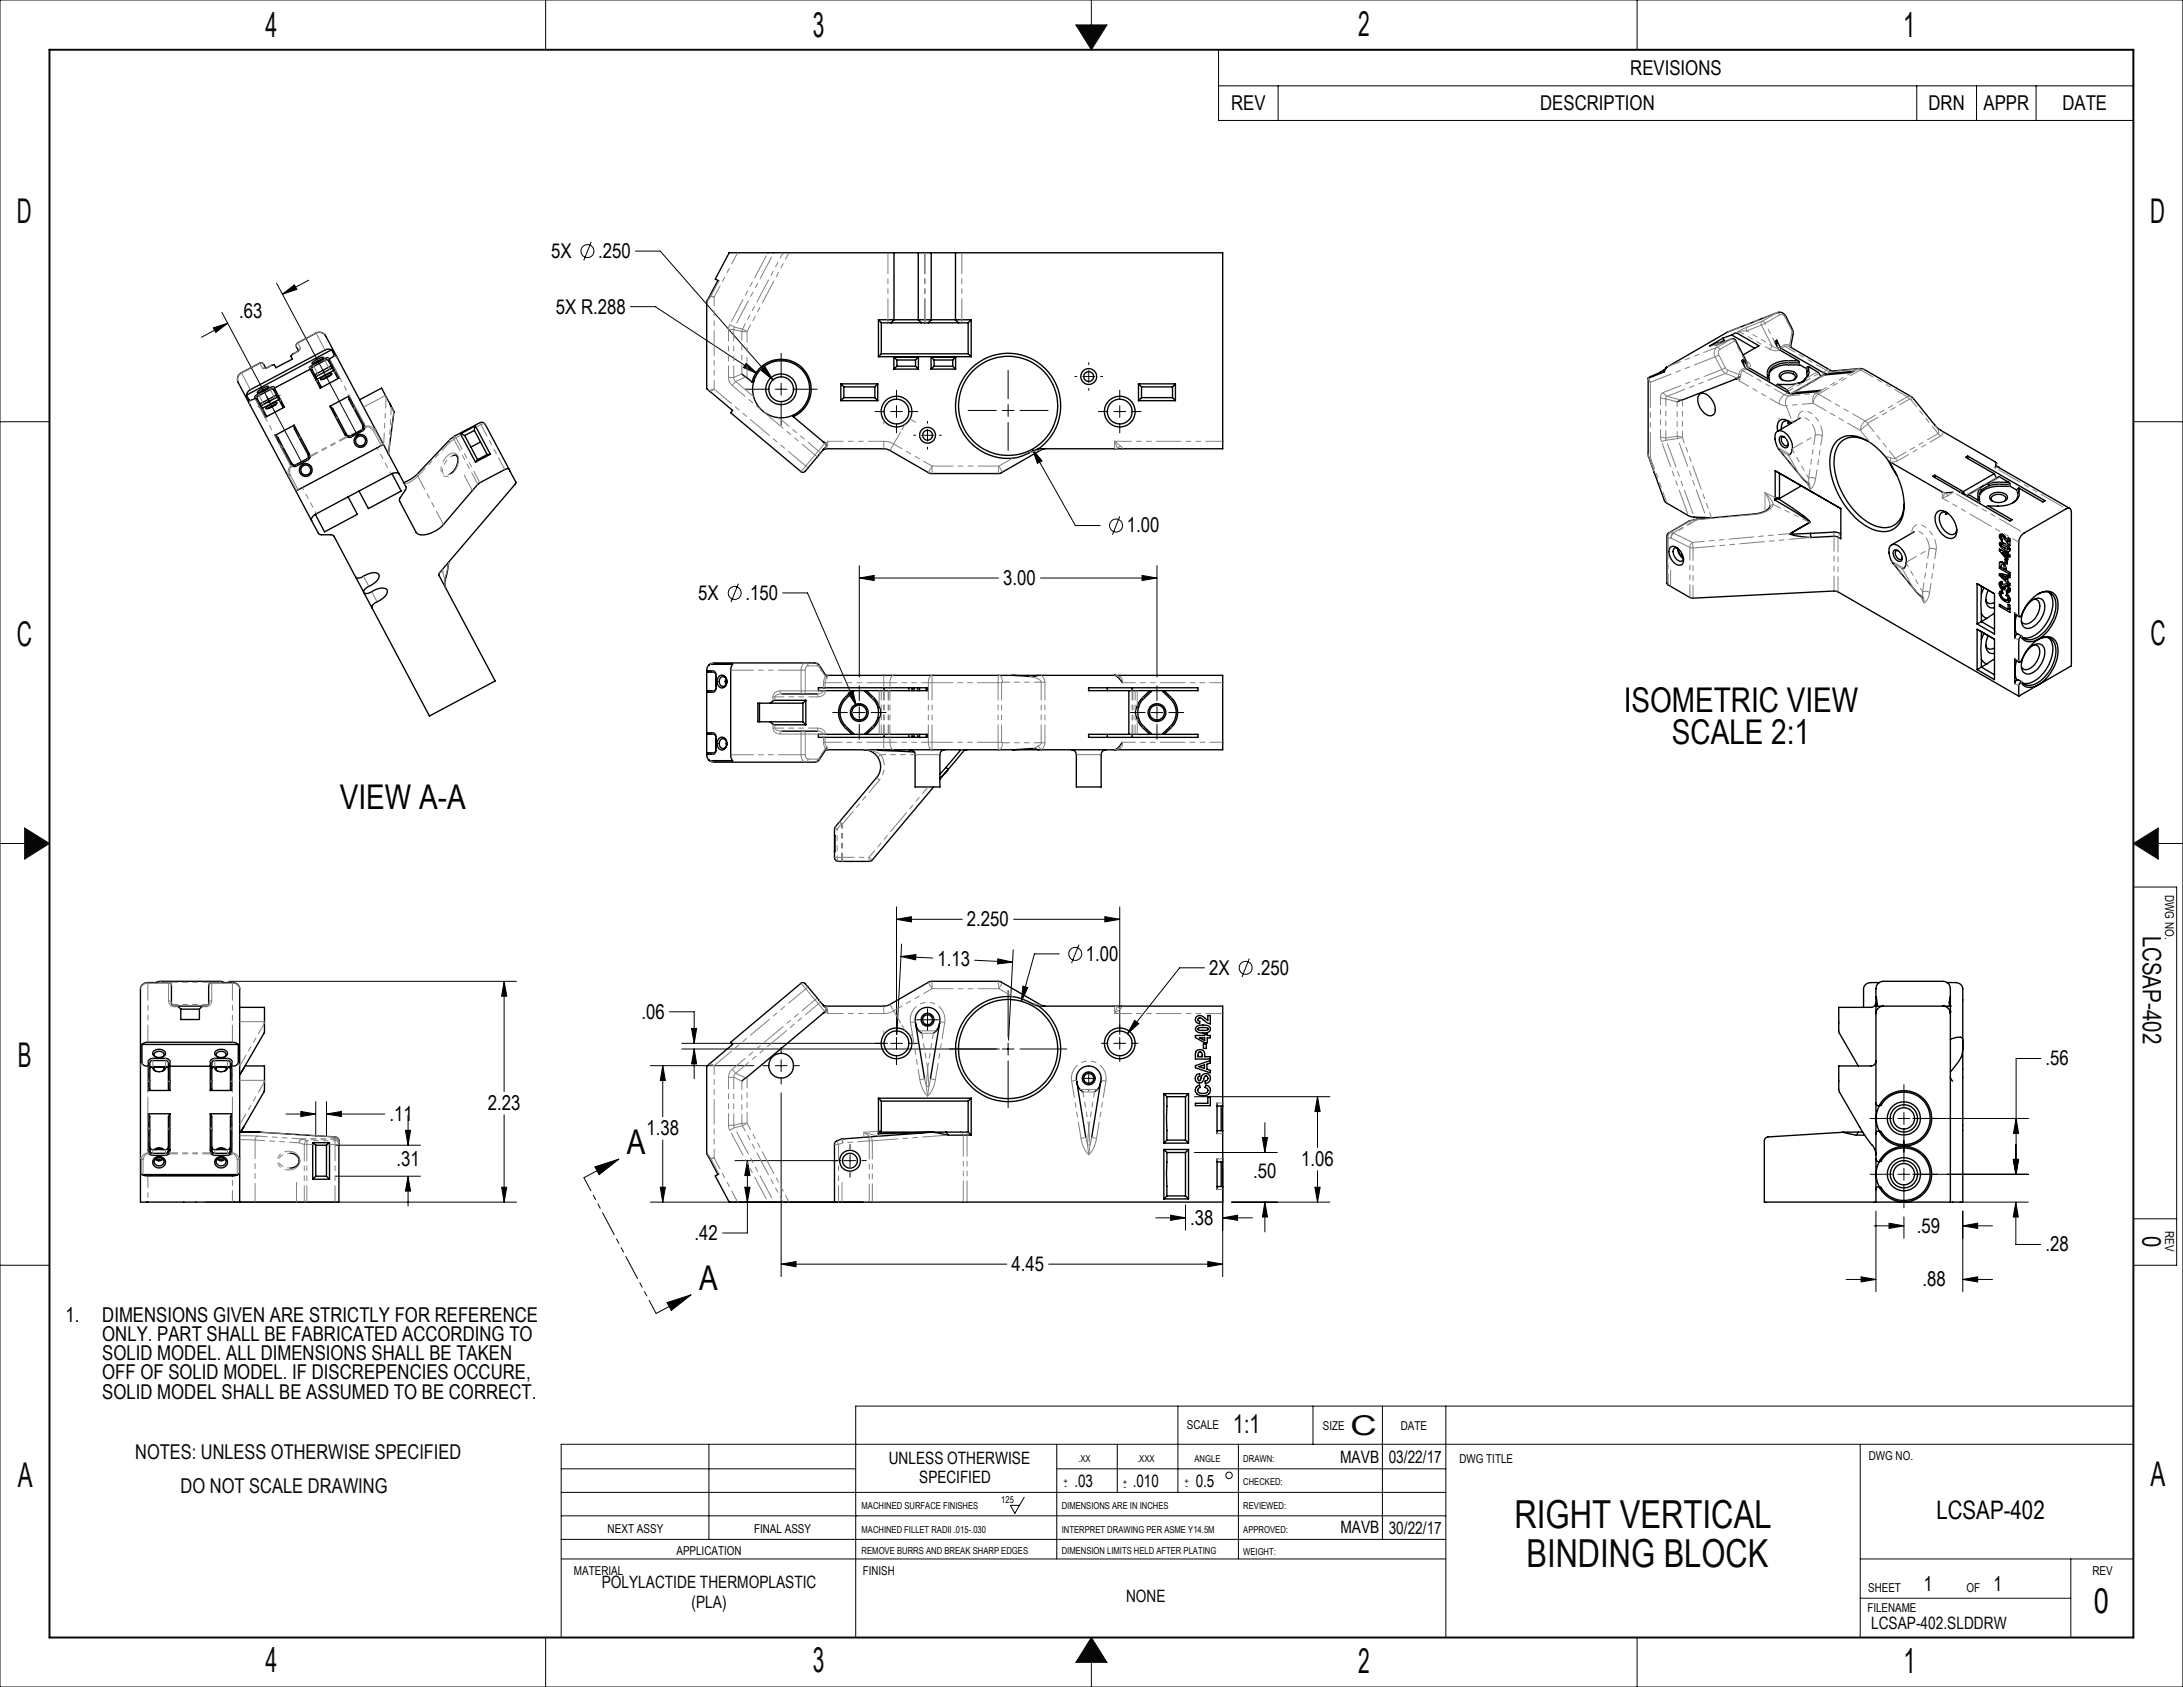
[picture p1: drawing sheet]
<svg xmlns="http://www.w3.org/2000/svg" width="559mm" height="432mm" viewBox="0 0 559 432" stroke-linecap="round" stroke-linejoin="round" font-family="sans-serif">
<defs><g id="words">
<g font-size="9.9" fill="#0a0605">
<text x="387.7" y="391.2">RIGHT VERTICAL</text>
<text x="390.8" y="401.1">BINDING BLOCK</text>
</g>
<g font-size="8.7" fill="#0a0605">
<text x="68" y="9.4">4</text>
<text x="208.1" y="9.3">3</text>
<text x="347.7" y="9.3">2</text>
<text x="487.1" y="9.4">1</text>
<text x="4.3" y="57">D</text>
<text x="550.4" y="57.2">D</text>
<text x="4.3" y="165.3">C</text>
<text x="550.5" y="165.1">C</text>
<text x="4.6" y="273.1">B</text>
<text x="4.6" y="380.6">A</text>
<text x="550.5" y="380.4">A</text>
<text x="536" y="412.8">0</text>
<text x="67.9" y="428">4</text>
<text x="208.1" y="428">3</text>
<text x="487.3" y="428.1">1</text>
</g>
<g font-size="8.7">
<text x="415.7" y="182.2">ISOMETRIC VIEW</text>
<text x="428" y="190.4">SCALE 2:1</text>
<text x="87" y="207.1">VIEW A-A</text>
<text x="160.5" y="295.5">A</text>
<text x="179" y="330.2">A</text>
<text x="347.7" y="428.1">2</text>
</g>
<text font-size="7" fill="#0a0605" x="345.7" y="367.2">C</text>
<g font-size="6.5" fill="#0a0605">
<text x="548.5" y="239.5" transform="rotate(90 548.5 239.5)">LCSAP-402</text>
<text x="548.4" y="316.4" transform="rotate(90 548.4 316.4)">0</text>
<text x="315.7" y="366.7">1:1</text>
</g>
<text font-size="6.5" x="495.7" y="388.9">LCSAP-402</text>
<g font-size="5.2">
<text x="417.3" y="19.1">REVISIONS</text>
<text x="315.1" y="28.2">REV</text>
<text x="394.3" y="28.2">DESCRIPTION</text>
<text x="493.7" y="28.2">DRN</text>
<text x="507.7" y="28.2">APPR</text>
<text x="527.9" y="28.2">DATE</text>
<text x="141.1" y="66.1">5X</text>
<text x="153.1" y="66.1">.250</text>
<text x="61.2" y="81.4">.63</text>
<text x="142.3" y="80.3">5X R.288</text>
<text x="288.4" y="136.3">1.00</text>
<text x="256.8" y="149.7">3.00</text>
<text x="178.7" y="153.5">5X</text>
<text x="190.8" y="153.5">.150</text>
<text x="247.5" y="237.1">2.250</text>
<text x="278" y="245.9">1.00</text>
<text x="240" y="247.3">1.13</text>
<text x="309.5" y="249.5">2X</text>
<text x="321.6" y="249.5">.250</text>
<text x="164.2" y="260.7">.06</text>
<text x="523.6" y="272.7">.56</text>
<text x="99.7" y="286.9">.11</text>
<text x="124.9" y="284.1">2.23</text>
<text x="165.5" y="290.6">1.38</text>
<text x="101.5" y="298.5">.31</text>
<text x="333.1" y="298.5">1.06</text>
<text x="320.8" y="301.5">.50</text>
<text x="177.8" y="317.4">.42</text>
<text x="304.7" y="313.5">.38</text>
<text x="490.7" y="315.5">.59</text>
<text x="523.6" y="320.3">.28</text>
<text x="258.9" y="325.3">4.45</text>
<text x="492.1" y="329.2">.88</text>
<text x="16.8" y="338.3">1.</text>
<text x="26.2" y="338.4">DIMENSIONS GIVEN ARE STRICTLY FOR REFERENCE</text>
<text x="26.2" y="343.3">ONLY. PART SHALL BE FABRICATED ACCORDING TO</text>
<text x="26.2" y="348.2">SOLID MODEL. ALL DIMENSIONS SHALL BE TAKEN</text>
<text x="26.2" y="353.1">OFF OF SOLID MODEL. IF DISCREPENCIES OCCURE,</text>
<text x="26.2" y="358">SOLID MODEL SHALL BE ASSUMED TO BE CORRECT.</text>
<text x="492.5" y="407.3">1</text>
<text x="510.3" y="407.3">1</text>
</g>
<g font-size="5.2" fill="#0a0605">
<text x="34.6" y="373.4">NOTES: UNLESS OTHERWISE SPECIFIED</text>
<text x="46.2" y="382.3">DO NOT SCALE DRAWING</text>
</g>
<g font-size="4.4">
<text x="227.5" y="374.8">UNLESS OTHERWISE</text>
<text x="343" y="374.6">MAVB</text>
<text x="235.3" y="379.6">SPECIFIED</text>
<text x="275" y="380.5">.03</text>
<text x="290" y="380.5">.010</text>
<text x="306.1" y="380.6">0.5</text>
<text x="343.1" y="392.5">MAVB</text>
</g>
<g font-size="4.4" fill="#0a0605">
<text x="355.5" y="374.5">03/22/17</text>
<text x="355.5" y="392.6">30/22/17</text>
<text x="154" y="406.6">POLYLACTIDE THERMOPLASTIC</text>
<text x="177" y="411.7">(PLA)</text>
<text x="288.3" y="409.9">NONE</text>
<text x="479" y="417">LCSAP-402.SLDDRW</text>
</g>
<g font-size="3.1">
<text x="554.2" y="229.1" transform="rotate(90 554.2 229.1)">DWG NO.</text>
<text x="554.2" y="315.1" transform="rotate(90 554.2 315.1)">REV</text>
<text x="358.5" y="366">DATE</text>
<text x="373.6" y="374.5">DWG TITLE</text>
<text x="478.4" y="373.7">DWG NO.</text>
<text x="155.5" y="392.4">NEXT ASSY</text>
<text x="193" y="392.4">FINAL ASSY</text>
<text x="173.2" y="398">APPLICATION</text>
<text x="146.9" y="403.1">MATERIAL</text>
<text x="220.9" y="403.2">FINISH</text>
<text x="478.2" y="407.4">SHEET</text>
<text x="503.4" y="407.4">OF</text>
<text x="535.6" y="403.2">REV</text>
<text x="478" y="412.6">FILENAME</text>
</g>
<g font-size="3.1" fill="#0a0605">
<text x="303.8" y="365.9">SCALE</text>
<text x="338.7" y="365.9">SIZE</text>
</g>
<g font-size="2.4">
<text x="276" y="374.1">.XX</text>
<text x="291.1" y="374.1">.XXX</text>
<text x="305.8" y="374.1">ANGLE</text>
<text x="318.3" y="374.1">DRAWN:</text>
<text x="272.2" y="379.8">+</text>
<text x="272.5" y="381.2">-</text>
<text x="287.4" y="380">+</text>
<text x="287.7" y="381.4">-</text>
<text x="303.2" y="379.8">+</text>
<text x="303.5" y="381.2">-</text>
<text x="318.3" y="380.2">CHECKED:</text>
<text x="220.5" y="386.2">MACHINED SURFACE FINISHES</text>
<text x="256.3" y="384.7">125</text>
<text x="271.8" y="386.2">DIMENSIONS ARE IN INCHES</text>
<text x="318.3" y="386.2">REVIEWED:</text>
<text x="220.5" y="392.3">MACHINED FILLET RADII .015-.030</text>
<text x="271.8" y="392.3">INTERPRET DRAWING PER ASME Y14.5M</text>
<text x="318.3" y="392.3">APPROVED:</text>
<text x="220.5" y="397.8">REMOVE BURRS AND BREAK SHARP EDGES</text>
<text x="271.8" y="397.8">DIMENSION LIMITS HELD AFTER PLATING</text>
<text x="318.3" y="398">WEIGHT:</text>
</g>
</g></defs>
<g fill="none" stroke="#000" stroke-width=".26">
<path d="M270.5 369.7v29.3M286 369.7v12.3M317 369.7v29.3M143.7 399h226.4M262.2 383.2l-2.4 4.1-1.2-2h2.4"/>
<circle cx="314.6" cy="377.6" r=".82"/>
</g>
<g fill="none" stroke="#0a0605" stroke-width=".26">
<path d="M0 0h558.8v431.8h-558.8zM139.7 0v12.7M275.4 6.4h8l-4 6.3zM279.4 0v6.4M419.1 0v12.7M0 107.9h12.7M546.1 107.9h12.7M0 215.9h6.3M6.3 211.9l6.4 4-6.4 4zM546.1 215.9l6.4-4v8zM552.5 215.9h6.3M546.1 227h11.1v96.9h-11.1"/>
<path d="M546.1 312h11.1M0 323.9h12.7M301.5 359.9v22.1M336.1 359.9v9.8M353.9 359.9v34.1M370.1 359.9v59.2M546.1 359.9h-327.1v59.2M143.7 376h75.3M181.5 369.7v24.3M270.5 376h99.6M476.2 369.7v49.4M546.1 369.7h-402.4v49.4"/>
<path d="M143.7 382h226.4M143.7 394h226.4M143.7 388h226.4M476.2 399h69.9M530.1 399v20.1M139.7 419.1v12.7M279.4 419.1l4 6.4h-8zM419.1 419.1v12.7M476.2 409.1h53.9M279.4 425.5v6.3"/>
</g>
<path d="M12.7 12.7h533.4v406.4h-533.4z" fill="none" stroke="#0a0605" stroke-width=".5"/>
<path d="M275.4 6.4h8l-4 6.3zM546.1 215.9l6.4-4v8zM279.4 419.1l-4 6.4h8zM6.3 211.9v8l6.4-4z" fill-rule="evenodd" fill="#0a0605"/>
<g fill="none" stroke="#000" stroke-width=".26">
<path d="M311.9 12.7h234.2v18.1h-234.2zM311.9 22h234.2M327.2 22v8.8M490.6 22v8.8M506 22v8.8M521.2 22v8.8M56.8 79.9l20.4 38.4M70.8 72.5l20.4 38.3M72.3 75.3l3.1-2.4 .6 1.2zM79 71.7l-6.7 3.6M151.3 61.9l-1.9 4.7M161.4 78.5h6.3l26.2 17.1"/>
<path d="M162.7 64.3h6.3l28.9 33M54.6 83.9l3.7-1.2-3.1 2.4zM58.3 82.7l-6.7 3.6M190.7 99.6h6.2M191 93l2.9 2.6-3.6-1.5zM194.9 94.8l1-.9 2 3.4zM198.4 99.6h3.1M200 90.4v6.2M200 98.1v3M203 99.6h6.2M229.5 99.9v2.4M258.1 94.8v7.2"/>
<path d="M275.1 96.4h.5M277.2 96.4h3M278.7 92.8v.5M278.7 94.9v3M278.7 99.4v.5M281.7 96.4h.6M286.6 99.9v2.4M66.2 104.1h-.1M67.5 100l.1 .2M68.2 101.4l.7 1.3M68.9 102.7l.6 1.2M68.9 102.7l-1.4 .7"/>
<path d="M70.2 105.2h.1M70.2 102l-1.3 .7M71.7 101.2h-.1M200 102.7v6.1M224 105.3h2.4M228 105.3h3M229.5 103.8v3.1M229.5 108.4v2.4M232.5 105.3h2.4M233.9 111.4h.5M235.9 111.4h3.1M237.4 107.8v.5"/>
<path d="M237.4 109.9v3M237.4 114.4v.6M240.5 111.4h.5M247.8 105.1h7.2M256.5 105.1h3.1M258.1 103.5v3.1M258.1 108.1v7.2M261.1 105.1h7.2M264.3 115l2.4 3-1.1 .6zM264.3 115l11 19.5h6.3M281.2 105.3h2.4M285.1 105.3h3"/>
<path d="M286.6 103.8v3.1M286.6 108.4v2.4M289.7 105.3h2.4M286.6 132.2l-1.8 4.7M189 149.4l-1.9 4.7M200.3 151.8h6.4l12.5 28.8M220 148l3.8-.7v1.3zM220 144.8v28.5M220 148h35.6M266.3 148h29.9M292.3 147.3l3.9 .7-3.9 .6zM296.2 144.8v28.5"/>
<path d="M217.1 177.4l1.2-.5 .9 3.7zM220 175.5v3.8M296.2 175.5v3.8M213.1 182.4h3.8M218.4 182.4h3.1M220 180.9v3M220 185.4v3.8M223 182.4h3.8M289.3 182.4h3.8M294.6 182.4h3.1M296.2 180.9v3M296.2 185.4v3.8"/>
<path d="M299.2 182.4h3.8M229.5 235.3l3.8-.7v1.4zM229.5 232.1v32.7M229.5 235.3h16.8M259.5 235.3h27.1M282.8 234.6l3.8 .7-3.8 .7zM286.6 232.1v32.7M58.6 251.2h73.6M129 251.2l.7 3.8h-1.3zM129 251.2v28.2M171.3 259h6.4v8.1M230.6 244.8l3.9-.5-.1 1.4z"/>
<path d="M230.6 244.8l8.2 .4M230.8 241.7l-1.2 23.1M237.4 258.2v5.6M249.5 245.8l9.7 .5M255.4 245.4l3.8 .9-3.9 .4zM258.1 253.5v12M259.4 243.1l-1.2 23.1M261.8 252.4l1.3 .4-1.7 3.5zM271.1 244.2h-6.3l-3.4 12.1M276.2 241.8l-1.9 4.7M308.3 247.7h-6.3l-13.4 16.9M319.8 245.4l-1.9 4.7"/>
<path d="M166.5 272.8h26.5M169.7 272.8l.6 3.8h-1.3zM169.7 272.8v13.1M174.5 267.1h52.7M174.5 268.5h81.3M177 263.2h1.3l-.6 3.9zM177.7 268.5l.6 3.8h-1.3zM177.7 268.5v7.6M195.3 272.8h1.6M198.4 272.8h3.1M200 268.1v1.6M200 271.3v3"/>
<path d="M200 275.8v1.7M200 279.8v46.9M203 272.8h1.6M228 267.1h3M229.5 265.5v3.1M229.5 270.1v2.4M232.5 267.1h2.4M234.6 261h5.6M256.5 268.5h3.1M258.1 267v3.1M258.1 271.6v11.9M261.1 268.5h11.9"/>
<path d="M275.5 276h.1M277.2 276h3M278.7 272.8v.2M278.7 274.5v3M278.7 279.1v.1M281.7 276h.2M281.9 267.1h1.7M285.1 267.1h3M286.6 265.5v3.1M286.6 270.1v1.6M289.7 267.1h1.6M290.4 261.2l1.1 .8-2.9 2.6z"/>
<path d="M487.4 277.6v5.6M522.4 270.9h-6.3v29.7M73.2 285.2h7.6M77 284.5l3.8 .7-3.8 .6zM80.8 282v8.8M83.6 285.2l3.8-.7v1.3zM83.6 282v8.8M83.6 285.2h14.9M85.9 293.1h21.7M103.8 289.3h1.3l-.6 3.8zM104.5 285.5v7.6M129 285.3v22.4"/>
<path d="M152.3 298.7l6.1-2-5 4zM158.4 296.7l-8.9 4.7M169.7 291.8v15.9M188.1 297.1h27.2M191.3 297.1l.7 3.8h-1.4zM191.3 297.1v18.5h-6.3M216 297.1h3.1M217.6 292.9v1.1M217.6 295.6v3M220.6 297.1h1.2M305.8 280.7h34.6M305.8 295h21.2"/>
<path d="M313 295.7v31M323.1 291.2h1.3l-.6 3.8zM323.8 287.4v7.6M337.3 280.7l.6 3.8h-1.3zM337.3 280.7v13M337.3 299.6v8.1M478.7 286.3h5.6M485.8 286.3h3.1M487.4 284.7v3.1M487.4 289.3v8.2M487.4 299v3.1M489.6 286.3h29.7"/>
<path d="M515.3 296.8h1.3l-.6 3.8zM515.4 296.8h1.3l-.6 3.8zM516 292.9v7.7M516.1 286.3l.6 3.8h-1.3zM52.5 307.7h79.7M85.9 301.1h21.7M104.5 301.1l.6 3.8h-1.3zM104.5 301.1v7.6M128.4 303.9h1.3l-.7 3.8zM166.5 307.7h54.5M169 303.9h1.3l-.6 3.8zM190.6 303.9h1.4l-.7 3.8z"/>
<path d="M217.6 300.1v1.2M295.8 311.7h7.7M299.6 311l3.9 .7-3.9 .6zM303.5 308.4v6.5M313 311.7l3.8-.7v1.3zM313 311.7h7.6M315.3 307.7h25.1M323.8 307.7l.6 3.8h-1.3zM323.8 307.7v7.6M336.6 303.9h1.3l-.6 3.8zM478.7 300.6h5.6M479.7 313.8h7.7"/>
<path d="M480.2 310v20.7M483.6 313.1l3.8 .7-3.8 .6zM485.8 300.6h3.1M487.4 303.6v5.6M487.4 311.5v5.4M489.6 300.6h29.7M501.5 307.7h17.7M502.4 313.8l3.8-.7v1.3zM502.4 310v20.7M502.4 313.8h7.6M516 307.7l.6 3.8h-1.3zM516 307.7v10.8h6.4"/>
<path d="M170.7 333.4l6.2-2-5.1 4zM176.9 331.4l-9 4.8M200 323.6l3.8-.7v1.3zM200 323.6h57.7M268.4 323.6h44.6M309.2 322.9l3.8 .7-3.8 .6zM472.6 327.5h7.6M476.4 326.8l3.8 .7-3.8 .6zM502.4 327.5l3.8-.7v1.3zM502.4 327.5h7.6"/>
<circle cx="150.4" cy="64.3" r="1.67"/>
<circle cx="285.7" cy="134.5" r="1.66"/>
<circle cx="188.1" cy="151.8" r="1.67"/>
<circle cx="275.2" cy="244.2" r="1.67"/>
<circle cx="318.9" cy="247.7" r="1.67"/>
</g>
<path d="M149.5 301.4l18.4 34.8" fill="none" stroke="#000" stroke-width=".26" stroke-dasharray="6.3 1.3 1.3 1.3 1.3 1.3" stroke-dashoffset="2.6"/>
<g fill="#000">
<path d="M229.5 235.3l3.8-.7v1.4zM282.8 234.6l3.8 .7-3.8 .7zM290.4 261.2l-1.8 3.4 2.9-2.6zM177.7 268.5l.6 3.8h-1.3zM177 263.2h1.3l-.6 3.9zM230.6 244.8l3.9-.5-.1 1.4zM255.4 245.4l3.8 .9-3.9 .4zM261.8 252.4l-.4 3.9 1.7-3.5zM337.3 280.7l.6 3.8h-1.3zM336.6 303.9h1.3l-.6 3.8zM323.1 291.2h1.3l-.6 3.8zM323.8 307.7l.6 3.8h-1.3zM299.6 311l3.9 .7-3.9 .6zM313 311.7l3.8-.7v1.3zM200 323.6l3.8-.7v1.3zM309.2 322.9l3.8 .7-3.8 .6zM191.3 297.1l.7 3.8h-1.4zM190.6 303.9h1.4l-.7 3.8zM169.7 272.8l.6 3.8h-1.3zM169 303.9h1.3l-.6 3.8zM220 148l3.8-.7v1.3zM292.3 147.3l3.9 .7-3.9 .6zM217.1 177.4l2.1 3.2-.9-3.7zM129 251.2l.7 3.8h-1.3zM128.4 303.9h1.3l-.7 3.8zM77 284.5l3.8 .7-3.8 .6zM83.6 285.2l3.8-.7v1.3zM104.5 301.1l.6 3.8h-1.3zM103.8 289.3h1.3l-.6 3.8zM515.4 296.8h1.3l-.6 3.8zM516.1 286.3l.6 3.8h-1.3zM483.6 313.1l3.8 .7-3.8 .6zM502.4 313.8l3.8-.7v1.3zM502.4 327.5l3.8-.7v1.3zM476.4 326.8l3.8 .7-3.8 .6zM515.3 296.8h1.3l-.6 3.8zM516 307.7l.6 3.8h-1.3zM264.3 115l1.3 3.6 1.1-.6zM194.9 94.8l3 2.5-2-3.4zM191 93l-.7 1.1 3.6 1.5zM54.6 83.9l3.7-1.2-3.1 2.4zM72.3 75.3l3.1-2.4 .6 1.2z"/>
<path d="M152.3 298.7l6.1-2-5 4zM170.7 333.4l6.2-2-5.1 4z"/>
</g>
<g fill="none" stroke="#000" stroke-width=".35">
<path d="M183.8 71.8l-2.9 5.4v22.3l6.6 5.6-.5 .6 18 15a1.06 1.06 0 0 0 1.6-.6l4.7-5.6M186.7 64.7l-3.6 6.7 .9 .5M186.7 64.7h.1M186.7 64.7h42.1M228.8 64.7h6.3M228.8 64.7v17.1M235.1 64.7h3.3M235.1 64.7v17.1M238.4 64.7h6.2M238.4 64.7v17.1M244.6 64.7h68.4v50.2h-47.3M244.6 64.7v17.1"/>
<path d="M68 94.2l-.5-.9a.73 .73 0 0 0-1-.3l-4.7 2.4a1.87 1.87 0 0 0-.8 2.6l3 5.6M68.4 99.4l-.9 .3-1.1 .8M70.1 99.8l-.2-.3-.8 .2-3.3 1.8-.1 .2 .2 .4M70.1 99.8l2.4 4.5 .3-.1M70.2 99.3l-.2-.3h-.3l-3.8 2a.64 .64 0 0 0-.5 1M70.2 99.3l2.6 4.9M70.2 99.3l-.1 .5M76.4 89.8l-.5-1a.78 .78 0 0 1 .3-1l4.7-2.5a1.82 1.82 0 0 1 2.5 .7l3 5.7M76.6 89.6l-1.7 1-.5 .6 .5 .7-4.3 2.2-.4-.7-2.4 .9M79.4 94.5l-9.2 4.8M79.4 94.5l2.6 4.8M79.4 94.5l.5 .1"/>
<path d="M79.9 94.6l2.4 4.5-.3 .2M80 92.8l.2-.2a4.4 4.4 0 0 1 2.6-1.1 4 4 0 0 1-2.9 1.5zM82.2 96.9l.5-.4a3.4 3.4 0 0 1 2.3-.9 4.4 4.4 0 0 1-2.9 1.6zM82.4 92l-1.2 .5-.7 .5M84.1 92.4l-.2-.4-.7 .3-3.3 1.7-.2 .3 .2 .3M84.1 92.4l2.4 4.4 .4-.1M84.3 91.9l-.3-.4h-.3l-3.6 1.9-.9 .6 .2 .5M84.3 91.9l2.6 4.8M84.3 91.9l-.2 .5M84.6 96.1l-1.2 .5-.7 .5M84.8 93.8l-.6 .1-3.1 1.7-.5 .4M84.9 89.5a1.8 1.8 0 0 0-1.7 .1l-19.1 10.2-.8 .7-.2 .6"/>
<path d="M84.9 89.5l-21.8 11.6M84.9 89.5l.7 1.4M85.1 94.2l-4.2 2.2M85.4 94.8l-4.2 2.2M85.6 90.9l-1.3 1M85.6 90.9l.8 .8M86.4 91.7l15.8 29.7M86.9 96.7l-4.9 2.6M189.9 95.7l2.6 2.1M192.5 97.8a7.7 7.7 0 0 1 12.4-4.1 7.7 7.7 0 0 1-1.8 12.9M192.9 97.6a7.3 7.3 0 0 0 2.4 7.6 7.3 7.3 0 0 0 7.8 1M192.9 97.6a7.3 7.3 0 0 1 11.8-3.5 7.3 7.3 0 0 1-1.6 12.1"/>
<path d="M192.9 97.6l-.4 .2M215.2 98.2h9.5M215.2 98.2v4.4M215.2 98.2l.8 .8M216 99h7.9M216 99v2.8M223.9 99v2.8M224.7 98.2v4.4M224.7 98.2l-.8 .8M224.9 81.8h3.9M224.9 81.8v9.5M224.9 91.3h23.7"/>
<path d="M224.9 81.8l.7 .8M225.6 82.6h2.5M225.6 82.6v8M225.6 90.6l-.7 .7M225.6 90.6h22.2M228.1 82.6h7.7M228.8 94.5h6.3M228.8 91.4h6.3M228.8 91.4v3.1M228.8 91.4l.8 .7M228.8 81.8h6.3M228.8 81.8l-.7 .8"/>
<path d="M229.6 92.1h4.8M229.6 92.1v1.6M229.6 93.7l-.8 .8M229.6 93.7h4.8M234.4 92.1v1.6M234.4 93.7l.7 .8M235.1 81.8h3.3M235.1 81.8l.7 .8M235.1 91.4v3.1M235.1 91.4l-.7 .7M235.8 82.6h1.8M237.6 82.6h7.8"/>
<path d="M238.3 91.4v3.1M238.3 94.5h6.3M238.3 91.4h6.3M238.3 91.4l.8 .7M238.4 81.8h6.2M238.4 81.8l-.8 .8M239.1 92.1h4.8M239.1 92.1v1.6M239.1 93.7l-.8 .8M239.1 93.7h4.8M243.9 92.1v1.6M243.9 93.7l.7 .8"/>
<path d="M244.6 81.8h4M244.6 81.8l.8 .8M244.6 91.4v3.1M244.6 91.4l-.7 .7M245.4 82.6h2.4M247.8 82.6v8M247.8 90.6l.8 .7M248.6 81.8v9.5M248.6 81.8l-.8 .8M248.8 94.1a13.5 13.5 0 0 1 19.7 1.3 13.5 13.5 0 0 1-2.8 19.5l-1.4 .6a13.2 13.2 0 0 1-19.6-10.3 13.4 13.4 0 0 1 4.1-11.1zM291.4 98.2h9.5M291.4 98.2v4.4"/>
<path d="M291.4 98.2l.8 .8M292.2 99h7.9M292.2 99v2.8M300.1 99v2.8M300.9 98.2v4.4M300.9 98.2l-.8 .8M421.9 96.8v19.1M426.2 94.6l-.4 .3 .3-.1M426.2 94.5l-4.3 2.3M426.4 94.1v.1M426.6 94.1h-.2M426.7 93.9l-.3 .2"/>
<path d="M439.5 88.2l3.8-1.5a.73 .73 0 0 1 1 .4l3 5.9M439.5 88.2l-.4 .1M439.5 88.2h.1M441 86.6l-3.3 1.9 2.2-.8 .4 .2M441 86.6l.3 .5M441.3 87.1v.4M441.3 87.1l-1.2 .7M443.3 85.7l.8-.4h.5l5.7 3.2-4.1 2.3M443.3 85.7l-2.3 .9M443.3 85.7l5.9 3.4M444.5 96.9l-15.2 6M444.6 96.8l-.1 .1"/>
<path d="M445.4 96.6a.35 .35 0 0 0-.4-.1 .35 .35 0 0 0-.2 .4h-.3M446.3 92l1.2 2.1 5 2.8M446.3 92l-.5 .3 1.2 2.1 10.8 6.2 1 .2 6.8-.6 .5-.3-7.1 .6M446.3 92v1.3M452.5 96.9l.4 .4M452.9 97.3v.5M454.8 87.1l1.1 2.1 11 6.3 .8 .1 6.9-.6-.6 .3-7.1 .7-7.9 4.5M454.8 87.1l-.6 .3 1.3 2.1 4.9 2.9M454.8 87.1v1.3M454.9 80l.2-.1a1.78 1.78 0 0 1 2 1.1l1.9 3.9-.6 3.9M455 80l-12.8 5-15.4 8.9a1.4 1.4 0 0 0-.8 1.3l-4.1 1.6M455 98.4l2.4 1.4 .6 .9"/>
<path d="M455 98.4l-.2 .1v.4M455.8 95.5a3.2 3.2 0 0 1 4 .3 1.25 1.25 0 0 1-1.3 1.6 2.51 2.51 0 0 1-3.1-1.1zM456.2 97.2a.81 .81 0 0 1-.4-.8 .81 .81 0 0 1 .7-.7 2.55 2.55 0 0 1 3 .5 .78 .78 0 0 1-.3 1M458.2 88.8l10.6 6.1 8-.5 12.4 7.1M458.4 88.8h.1M460.4 92.4a11 11 0 0 0-6.2 .7l-.5 .3a2.86 2.86 0 0 0-1.2 3.5M460.4 92.4l.2 .3-.2 .2a12.8 12.8 0 0 0-5.6 .5 2.97 2.97 0 0 0-1.9 3.9M460.6 92.7l-.2 .7a11.5 11.5 0 0 0-5.6 .5 2.79 2.79 0 0 0-2 2.1M460.6 93.3l2 1.1M462 97l-.8 .8-.6 .2M462.4 96.8a3.4 3.4 0 0 1-2.8 1.4l-1.3 .2h-3.3M462.4 96.8l-.4 .2"/>
<path d="M462.6 94.6h.1M462.6 94.1v1.7l-.6 1.2M462.6 94.1v.5M462.6 94.6v1.3M463 93.8l2.5 1.5 .7 1.1M463 93.8v1.9l-.6 1.1M463 93.8l-.4 .3M63.1 101.1l.7 1.4M63.8 102.5l.2 1.1M64 103.6l15.8 29.7M65.4 102l-1.6 .5M65.4 102l2.5 4.8"/>
<path d="M65.4 102l.5 .1M65.9 102.1l2.3 4.4-.3 .3M66 100.2l.5-.4a3.4 3.4 0 0 1 2.3-.8 4.2 4.2 0 0 1-2.9 1.5zM68.2 104.4l.2-.2a4.2 4.2 0 0 1 2.5-1.2 3.9 3.9 0 0 1-2.8 1.6zM70.4 111.4l.8 .6 3.5 6.6M70.4 111.4l3.9 7.3M70.6 103.5l-.9 .3-1.1 .8M70.8 101.2l-.7 .3-3.1 1.7-.4 .3M71 101.7l-4.1 2.2M71.4 102.3l-4.2 2.2M72.8 104.2l-4.9 2.6M74.3 118.7l.5 .5"/>
<path d="M74.7 118.6l.3 .4M74.7 118.6l-.4 .1M74.8 119.2l.1 .1M75 119h.1M75 119l-.2 .2M75.1 119l-.2 .3M75.3 108.8l-4.9 2.6M75.3 108.8l.1 .9 3.5 6.7M75.3 108.8l3.8 7.3M78.9 116.4l.1 .5M79 116.9l-.4 .5-3 1.6h-.5M79 116.9l.3 .1"/>
<path d="M79 116.9h.1M79.1 116.1l.2 .7M79.1 116.1l-.2 .3M79.3 116.8v.2M79.3 116.8l-.3 .1M79.3 117l-.6 .8-2.8 1.5h-1M84.5 104l.7 .5 3.5 6.7M84.5 104l3.8 7.2M88.3 111.2l.5 .5M88.7 111.2l.3 .3M88.7 111.2h-.4M88.8 111.7l.1 .2"/>
<path d="M89 111.5h.1M89 111.5l-.2 .2M89.1 111.5l-.2 .4M89.3 101.4l-4.8 2.6M89.3 101.4l.1 .9 3.5 6.7M89.3 101.4l3.9 7.2M92.1 102.3l5.6-3 2.2 4.1M92.9 109l.1 .4M93 109.5l-.3 .5-3 1.5h-.6M93 109.4v.1M93 109.5h.3M93.2 108.6l.1 .7"/>
<path d="M93.2 108.6l-.3 .4M93.3 109.3v.2M93.3 109.3l-.3 .1M93.3 109.5l-.5 .8-3 1.6h-.9M98 113.8l-22.1 11.8M99.4 116.1h.1M99.9 103.4l.3 .9M99.9 103.4l1 1.9-.1 .3M100.9 105.4l-1.5 10.7M115.8 116.7a.89 .89 0 0 1 1.1-.1 .89 .89 0 0 1 .3 1 4.4 4.4 0 0 1-2 3.7M118 111l3.7 7.3M118 111l1 .5"/>
<path d="M119 111.5l3.2 6.2M121.4 110.2l3.3 6.1M121.4 110.2l-2.4 1.3M121.6 109.1l.2 .2 3.7 7M121.6 109.1l-.2 1.1M121.6 109.1l-3.6 1.9M122.2 117.7l-.5 .6M123 113.1l-2.5 1.3M124.7 116.3l-2.5 1.4M125.5 116.3l-3.8 2M125.5 116.3h-.8M203.1 106.6l7.6 6.5"/>
<path d="M203.1 106.2v.4M210.7 113.1l.4 .4M210.7 113.1l.5 .2 .3 .7 .3-.1M211.3 114.9l-.6 .2M215.2 102.6h9.5M216 101.8l-.8 .8M216 101.8h7.9M223.9 101.8l.8 .8M267.5 114.9l-.8 .1-10.3 6-.7 .2h-17.4l-.6-.2-10.7-6-15.9-.1-.3 .1M291.4 102.6h9.5M292.2 101.8l-.8 .8M292.2 101.8h7.9"/>
<path d="M300.1 101.8l.8 .8M421.9 116l.1 .8M422 116.7l1.4 4.2M435 100.9a2.29 2.29 0 0 1 3.1 1.3 3.5 3.5 0 0 1 .6 3.8 2.04 2.04 0 0 1-3-.9 3.5 3.5 0 0 1-.7-4.2zM455.3 114.9l5.7 7.1 2 2.1M455.6 111.9a1.04 1.04 0 0 1 1.6 .4l.4 .7a.9 .9 0 0 1 0 1.4 .9 .9 0 0 1-1.3-.1l-.7-1.1-.2-.7zM455.7 115.3a4.4 4.4 0 0 1-1-4.7 2.17 2.17 0 0 1 3.1 1.1 3.5 3.5 0 0 1 .4 4.6l-.5 .2M456.7 111.9l-.3-.1a1.23 1.23 0 0 0 .3 2.1l.2 .2a.57 .57 0 0 0 .9-.5M457.8 107.8l-.1 .5 .5-.2M458 107.9a1.43 1.43 0 0 0-1.7 .2 1.43 1.43 0 0 0-.3 1.7M458.5 108.3a2.09 2.09 0 0 0-3.3-.1l-.3 .9 .1 1.2M459 100.5l-.5 .3"/>
<path d="M459 100.5h.1M460.8 107l-5.8 3.4M470.3 112.7a5.7 5.7 0 0 1 6.7-.4 20.7 20.7 0 0 1 10.4 17.5 5.8 5.8 0 0 1-4.8 6.3 11.8 11.8 0 0 1-9.1-5.2 19.3 19.3 0 0 1-4.9-14.6 6.5 6.5 0 0 1 1.7-3.6zM478.2 113a5.7 5.7 0 0 0-7.1 .3 9.6 9.6 0 0 0-1.1 8.8 19.4 19.4 0 0 0 9.4 12.2 5.2 5.2 0 0 0 7.3-1.9l.5-1.6 .2-1.8M483.4 118l13.8 7.9 .6 .2 2.1-.1M483.6 118.2l2 3.5M489.2 101.5l.6 .6 5.6 6.8M495.3 108.9l1 .9 14.5 8.5 .1 .3M503.7 116.7l19.8 11.5-.5 .3-6.2-3.5M503.7 116.7l-.5 .4 7.3 4.1M503.7 116.7v.7M510.9 118.6l.1 .5 .4 .4"/>
<path d="M510.9 118.6l-.2 1.2M510.9 118.6h.1M511.4 119.5h.1M511.4 119.5l18.4 10.6M79.8 133.3l1.8 3.4 .7 .2h2.6l.6 .3 5.6 10.5M80.7 131.7a1.55 1.55 0 0 0-.9 1.6M80.7 131.7h.1M89.1 127.2l2.4 4.5-8.4 4.4-2.4-4.4M100.3 121.2l-19.6 10.5M100.3 121.2a1.56 1.56 0 0 1 1.9 .2M100.3 121.2h.1M100.3 121.2l2.4 4.5-8.4 4.5-2.4-4.5"/>
<path d="M130.3 120.1l-6.1-11.5a1.02 1.02 0 0 0-1.4-.4l-6.4 3.4-1.2 .9-8.3 8.7a10.2 10.2 0 0 1-3.5 2.3M130.3 120.1l-.6-.1-.5 .2-6.7 3.6-9 10.5a6.9 6.9 0 0 1-6.5 2.4l-.5-.5-4.3-8.1 .1-.5 1.5-2.2 .2-.6-1.8-3.4M130.3 120.1l1.8 3.3-.1 .4-19.7 23.2 14.5 27.3-16.9 9-14.7-27.7M423.4 120.8l2.6 7.3 .4 .5 6.5 3.7 4.7 .3M423.4 120.8v.1M423.4 120.9h.1M453 129.7a4.6 4.6 0 0 1-3.9 1.9l-14.8 1.3-1.9 .5-5.4 3.1-.3 .8 .1 12.2 5.7 3.4 .6 .2 37-1.8 46.6 26.9M453 129.4v.3M454.3 128l4.5 2.6a15.5 15.5 0 0 1 4.4 3.1M454.4 120.5l16.8 9.7v7.7l-1.5-.6-6.2 .3M454.4 127.4l-.1 .6M454.4 120.5v6.9"/>
<path d="M454.4 120.5l1.1 .6v6.5M454.4 127.4h1.1M455.1 127.6a47.3 47.3 0 0 1 8.2 5.9l-.1 .2-5 2.9M455.1 127.6h.4M455.1 127.6l-.8 .4M458.2 136.6v.1a10.7 10.7 0 0 0 4.5 .8l.8 .1M461.1 124.4l-5.6 3.2M463.4 136.5l6.4-.3 1.4 .5M463.4 136.5l-5.2 .1M463.4 136.5l.1 1.1M490 136.1l-5.8 3.4M495.3 121.6l-.6 .3 19.8 11.5 .6-.4-6.2-3.5"/>
<path d="M495.3 121.6l7.2 4.2M495.3 121.6v.6M495.8 131.1a2.01 2.01 0 0 1 2.9 .3 5.3 5.3 0 0 1 1.9 5.8 2.12 2.12 0 0 1-3.3-.3 5.3 5.3 0 0 1-1.7-5.4zM498.2 131.1l-.1 .6 .5-.3M498.4 131.2a1.36 1.36 0 0 0-1.6 .1 1.36 1.36 0 0 0-.4 1.6 4.4 4.4 0 0 0 3.2 3.9 1.21 1.21 0 0 0 1.3-1.3M501.7 125.9l.4-.1 .4 .6M502.5 125.8l.6 1M503.7 126.6l.3 .1 2.3 1.3M503.7 126.6l-.4 .3M506.3 128l.4 .4M506.7 128.4v.5M506.9 125l-.6 1.2v1.8"/>
<path d="M506.9 125l.4 .4M507.3 125.4l-.6 1.3v1.7M508.9 129.5h-.2v.5M509.1 123.8a3.9 3.9 0 0 0-2.2 1.2M509.1 123.8l.2 .5M509.3 124.3l-2 1.1M509.4 126.9a3.2 3.2 0 0 1 4.4 0 1.11 1.11 0 0 1-1 1.5 2.82 2.82 0 0 1-3.5-.9zM510.1 128.3l-.2-.1a.88 .88 0 0 1-.1-.9 .88 .88 0 0 1 .7-.6 2.37 2.37 0 0 1 3 .8l-.1 .5-.4 .3M510.5 121.2l.6 1.1M510.5 121.2l-8 4.6M511.8 137.2a1.43 1.43 0 0 0 .8 1.3v-.5l-.4-.7h.4M512 138.8a2.48 2.48 0 0 1 2.5 2.2l-.1 .1a2.56 2.56 0 0 1-2.6-2.1z"/>
<path d="M512.3 139.3a2.09 2.09 0 0 1 1.8 1.3 2.49 2.49 0 0 1-1.9-1.3zM512.4 138.8l-.6 .4M512.5 136.8l.1 .3M512.5 138.7l.1 .4M512.5 136.8l-.7 .4M512.6 136.8l1.4 1.8M512.6 136.8l-.5-.1-.3 .5M512.6 137.3l.3 .3M512.8 136.9l-.5 .3M512.9 139l-.6 .3M512.9 137.6l1.6 2.1v-1.8l-.5-.2v.9M512.9 137.1l-.3 .2"/>
<path d="M513.2 137.4l-.3 .2M514.2 123.5l-2.6-1.4-7.9 4.5M514.2 123.5l.3 .3-.2 .2h-3.2l-1.8 .3M514.2 123.5l-3.2-.1-1.9 .4M514.5 124.4l-.2 .1a10.2 10.2 0 0 0-6.2 .8 2.78 2.78 0 0 0-1.4 1.8M514.5 123.8v.6M514.5 138.4v.1M514.5 124.4l1.9 1.2M514.5 138.4l-.5 .2M516.4 125.7h.1M516.4 125.2a2.81 2.81 0 0 1-1.2 3.5M516.4 125.2v.5"/>
<path d="M516.4 125.7l.1 1.3M516.8 125a3.2 3.2 0 0 1-2.4 4.1l-2.2 .4h-3.3M516.8 125l-.4 .2M91.1 147.7a1.69 1.69 0 0 0 1.9-.2 3.7 3.7 0 0 1 3.8-.6 1.32 1.32 0 0 1-.5 1.9l-1.3 1a2.14 2.14 0 0 0-1.9 1.8M91.1 147.7l2 3.9M93.1 151.7a1.74 1.74 0 0 0 2-.3 3.9 3.9 0 0 1 3.8-.6 1.61 1.61 0 0 1-.9 2.3l-.4 .4a4.1 4.1 0 0 0-2.4 1.7v.4M93.1 151.6v.1M93.1 151.7l2.1 3.9M114.7 144.9l-.3 2.1a4.4 4.4 0 0 0-.2 3.7M114.8 144.8v.1M114.9 143.8l-.1 1M427.6 140.1a2.08 2.08 0 0 1 2.8 1.3 2.42 2.42 0 0 1 0 3.2 2.77 2.77 0 0 1-3-2.5l-.2-.9z"/>
<path d="M429.4 140.3l-.2-.1a.91 .91 0 0 0-.9 1.4 2.25 2.25 0 0 0 2.2 2.1l.5-.7M429.4 140.3a2.86 2.86 0 0 0 1.6 2.6l-.9-1-.6-1.6M430.7 142l-.4 .2M484.4 144l5.7 7.1M484.9 144.4a4.7 4.7 0 0 1-1.2-4.4 1.73 1.73 0 0 1 2.9 .3 3.8 3.8 0 0 1 .7 5.2l-.4 .1M484.9 140.8a1.97 1.97 0 0 1 1.9 2.7 1.18 1.18 0 0 1-1.9-.8l-.3-1.2zM485.9 141l-.1-.1a.68 .68 0 0 0-.7 .4 .68 .68 0 0 0 .1 .8l.9 1.1a.53 .53 0 0 0 .8-.5M490.2 151.1l1.6 1.6M491.8 152.7l.4 .5M491.8 152.7h.1M506.1 149.4l4.4 2.6v10.3l-4.4-2.6M506.1 149.4v10.3"/>
<path d="M506.1 149.4l1.1 .6v2M507.2 152l-.2 2.6 .2 2.5M507.2 157.1l.4 .6 1 .6M507.2 157.1v2M507.2 159.1l-1.1 .6M507.2 159.1l3.3 1.9M507.9 150.4l-.7 1.6M508.4 153.8a1.45 1.45 0 0 0 2.1 .4M508.6 158.3l-1.4 .8M509 151a3.8 3.8 0 0 0 0 4.3 1.52 1.52 0 0 0 1.5 .2M510.5 157l-1.9 1.3M511.8 149.5l.2-.6 .3-.1 .3 .2v.5l-.2-.1a.55 .55 0 0 0 .2 1h.1"/>
<path d="M511.8 149.5a1.64 1.64 0 0 0 .7 1.4M511.8 151.9l.3 1M511.8 145.5l2.7 1.5v-.5l-1-.6v-.3M511.8 147.3v-.5l2.7 .5v.5l-.6-.1M511.8 147.3l2.7 2.6v-.5l-.6-.6v-1.1M511.8 155.2l2.7 1.5v-1.8l-.5-.2v1.3M511.8 140.9v-.4l1.7 1M511.8 155.2v-.5l2.2 1.3M511.8 140.9l1.7 2.1M511.8 144l.2-.2a1.51 1.51 0 0 1 1.5 1.8M511.8 144v1.5M512.1 152.9l1.1 1"/>
<path d="M512.2 140.7l-.4 .2M512.2 143.8l-.4 .2M512.2 154.9l-.4 .3M512.3 145.2l-.5 .3M512.4 146.9l-.6 .4M512.4 152.8l-.3 .1M512.4 147.4l1.1 .2M512.4 147.4l1.1 1M512.5 149.1v.2M512.5 149.1l-.7 .4M512.5 151.5l.1 .3M512.5 151.5l-.7 .4"/>
<path d="M512.5 148.9v.2M512.5 151.3v.2M512.6 151.3l.1 .6a.52 .52 0 0 0-.5 .5 .52 .52 0 0 0 .4 .5l1.2 .8 .3-.4M512.6 151.3h-.6l-.2 .6M512.6 143.9l-.1 .4M512.6 149.3l-.3 .1M512.6 141.5l.9 .5M512.6 141.5l.9 1.1M512.7 150.4l.5-.9a1.38 1.38 0 0 1 1 2.2l-.6-.1M512.7 144.4l.2 .3 .1 1M512.7 144.4l-.4 .1v.7l.7 .5M512.7 151.7l-.3 .2"/>
<path d="M512.7 147l.2 .2M512.9 144.1l-.5 .3M512.9 150.2l.3 .3-.7 .4M513 141.2l-.4 .3M513 144.2l-.3 .2M513.1 147l-.7 .4M513.2 153.9l1 .3M513.3 143.1l.5 .3v1l-.5-.4zM513.3 145.5l.2 .1M513.4 150l-.7 .4M513.5 147.6v.8M513.5 145.4l-.5 .3"/>
<path d="M513.5 141.5v-.3l.5 .2v.3l.5 .4v.5l-.5-.4M513.5 142v.6M513.5 152.4l.2-.4 .4 .3a1.36 1.36 0 0 1 .1 1.9M513.5 152.4l.6 .9M513.5 149.6l-.1 .3-.7 .5M513.7 153.6l-.5 .3M513.7 150.1h-.3a.66 .66 0 0 1-.2 .7 .66 .66 0 0 1-.7 .1M513.7 150.1l.4 .7M513.8 141.3l-.3 .2M513.8 143.8l-.5 .2M513.9 148.1v.1M513.9 152.2l-.4 .2"/>
<path d="M513.9 148.1l-.4 .3M514 149.8l-.5 .2M514 142.2v1.1l-.5-.3M514 142.8l-.5 .2M514 141.7l-.5 .3M514 142.3l-.5 .3M514 153.6l.5 .1M514.1 150.8l-.1 .3h-.4v.5M514.1 149.9l-.4 .2M514.1 147.2l-.6 .4M514.2 147.2v.4M514.2 140.5l.3 .2"/>
<path d="M514.2 141.9v.2M514.3 150.9v.3M514.3 151.2h.2M514.3 151.2l-.7 .4M514.3 142l-.3 .2M514.3 155.8l.2 .1M514.4 154.1l-.2 .1M514.4 140.3l-.3 .2M514.5 140.4l-.4 .2M514.5 150.6l-.4 .2M514.5 153.1l-.4 .2M514.5 147.4l-.6 .3"/>
<path d="M514.5 155.7l-.5 .3M514.5 150.8l-.5 .3M514.5 153.3l-.6 .3M516.2 157.4a6.4 6.4 0 0 0 .1 5M516.9 157.8l-1-.5-.2-.4v6.4l.3-.7 .3-.2M519.2 154.5a2.68 2.68 0 0 1 3.6-1 4.1 4.1 0 0 1-.3 4.9 4.2 4.2 0 0 1-3.7 2.4 2.39 2.39 0 0 1-1.2-3.3l.5-1.3zM520.7 153.4a1.67 1.67 0 0 1 1.4 2.2 4.5 4.5 0 0 1-3.8 4.1l-.8-.6M521.7 152a2.87 2.87 0 0 1 3.3-.2 2.87 2.87 0 0 1 1.3 3.1 9.9 9.9 0 0 1-5.9 8.7 2.53 2.53 0 0 1-3-.8M524.5 151.6a4.8 4.8 0 0 1 .6 5.1 9.2 9.2 0 0 1-6.1 6.6l-1.2-.1M180.9 171.7h1.5a1.05 1.05 0 0 1 .9 1.1v3.3a1.05 1.05 0 0 1-.9 1.1h-1.5l.4-.4h1.6l.3-.4v-3.9l-.3-.4-1.6-.1zM181.5 170.2l.6-.4 .7-.1h25.9l.9 .4 1.7 2.7M181.5 170.2l.3-.2h5.7l-.4 .9-.1 .7v21.6l.2 .9 .3 .6h-5.7l-.3-.1"/>
<path d="M181.5 170.2l-.5 .6-.1 .8v21.6l.1 .7 .5 .7M184.2 173a1.48 1.48 0 0 1 1.7 .5 1.48 1.48 0 0 1 0 1.8 1.19 1.19 0 0 1-1.3 .8 1.19 1.19 0 0 1-1-1.2v-.9zM184.5 173.5a1 1 0 0 1 1.2-.1 1 1 0 0 1 .3 1.2 .99 .99 0 0 1-1.1 1.1 .99 .99 0 0 1-.8-1.3zM185.8 173.7l-.2 .7 .2 .8M194.4 180v4.7M200.1 177.6h9.2M205.5 180h-11.5v4.7h11.5M205.5 180v4.7M206.3 179.2h-8.1l-1.1 .8M206.3 179.2v6.3M206.3 179.2l-.8 .8M209.5 176h28v.8h-28z"/>
<path d="M211.3 172.8l.5 .3M211.4 172.9h47.8M218.1 176.8a8.5 8.5 0 0 0-3.3 4.4 5.3 5.3 0 0 0 1.5 5l1.8 1.8M218.4 176.8l.1 .2a7.7 7.7 0 0 0-3.4 4.6 5.1 5.1 0 0 0 1.5 4.3l1.9 1.8-.1 .3M221.5 176.8l-.1 .2 2.6 2.5 .7 1.4M221.8 176.8l2.3 2.2 .9 1.8M226.3 176v.8M227.4 176.8h.1M232.6 176v.8M233.5 176v.8M234 176v.8M234.9 176v.8"/>
<path d="M235.4 176v.8M237.1 176v.8M259.2 172.9l2.6 .1a7.9 7.9 0 0 0 3.9-.1h47.3v19h-47.1M259.2 172.9h6.4M278.7 176h27.9v.8h-27.9zM283.5 176v.8M285.3 172.9l.8 .3zM286.1 173.2l1.2 1.6M289 176.8v11.2M289.8 176v.8M294.3 176.8l-2.3 2.2-.9 1.8M294.6 176.8l.1 .2-2.6 2.5-.6 1.4"/>
<path d="M297.7 176.8v.2a7.8 7.8 0 0 1 3.3 4.6 5.1 5.1 0 0 1-1.5 4.3l-1.9 1.9 .1 .2M298 176.8a8 8 0 0 1 3.3 4.4 5.3 5.3 0 0 1-1.5 5l-1.8 1.8M506.1 161.1l4.4 2.5M506.1 161.1v10.3M506.1 161.1l1.1 .6M507.2 163.7l-.2 2.5 .2 2.6M507.2 168.8l.6 .7 .8 .5M507.2 161.7v2M507.2 168.8v1.9M507.2 161.7l3.3 1.9M507.2 170.7l-1.1 .7M507.2 170.7l3.3 2"/>
<path d="M507.9 162.1l-.7 1.6M508.4 165.5a1.43 1.43 0 0 0 2.1 .3M508.6 170l-1.4 .7M509 162.7a3.8 3.8 0 0 0 0 4.2 1.64 1.64 0 0 0 1.5 .3M510.5 168.7l-1.9 1.3M510.5 163.6v10.4l-4.4-2.6M516.2 169.1a6.3 6.3 0 0 0 .1 4.9M516.3 162.4l.3-.1 .8 .5M516.3 174h.3l.8 .4M516.9 169.5l-1-.6-.2-.3v6.4l.3-.7 .3-.3M517.3 163a2.96 2.96 0 0 0 4.4 .7 10.5 10.5 0 0 0 4.9-10.5 2.86 2.86 0 0 0-4.3-1.5 11.4 11.4 0 0 0-5.1 6.2l-.5-.3v-18.8a3 3 0 0 1 1.4-2.3l10.8-6.3a.81 .81 0 0 1 .9-.1 .81 .81 0 0 1 .4 .9v39.4l-13.5 7.8M517.3 174.6l-.6 .8v2.8"/>
<path d="M517.3 163l-.6 .8v5.4a.32 .32 0 0 0 .2 .3 .32 .32 0 0 0 .4 0 9.8 9.8 0 0 1 6.3-6.5 2.84 2.84 0 0 1 3.2 3.2 10.8 10.8 0 0 1-5.8 9.4 2.76 2.76 0 0 1-3.7-1M517.4 162.8l-.1 .2M517.4 174.4l-.1 .2M519.4 165.9l.5-.4a1.95 1.95 0 0 1 1.9-.7 1.95 1.95 0 0 1 1.5 1.3 6.1 6.1 0 0 1-3.9 6.4 1.86 1.86 0 0 1-2-2.4l.5-1.9 .7-1.2zM520.7 165a1.69 1.69 0 0 1 1.4 2.5 4.7 4.7 0 0 1-3.5 3.9l-.7-.2-.4-.5M521.7 163.7a2.87 2.87 0 0 1 3.3-.2 2.87 2.87 0 0 1 1.3 3 9.9 9.9 0 0 1-5.9 8.8 2.53 2.53 0 0 1-3-.9M524.5 163.3a4.9 4.9 0 0 1 .6 5.1 9.2 9.2 0 0 1-6.1 6.5l-1.2-.1M180.9 187.6h1.5a1.05 1.05 0 0 1 .9 1.1v3.2a1.05 1.05 0 0 1-.9 1.2h-1.5l.4-.4h1.6l.3-.5v-3.8l-.3-.4-1.6-.1zM184.2 188.9a1.48 1.48 0 0 1 1.7 .5 1.48 1.48 0 0 1 0 1.7 1.19 1.19 0 0 1-1.3 .9 1.19 1.19 0 0 1-1-1.3v-.8zM184.5 189.3a1 1 0 0 1 1.2 0 1 1 0 0 1 .3 1.2 .99 .99 0 0 1-1.1 1.1 .99 .99 0 0 1-.8-1.3zM185.9 189.8v1M197.1 184.7l1.1 .8h8.1"/>
<path d="M200.1 187.1h9.2M205.5 184.7l.8 .8M209.5 188h28v.7h-28zM211.3 191.9l-1.8 2.8-.9 .4h-25.8l-.7-.2-.6-.3M211.4 191.9h47.8M211.8 191.6l-.5 .3M219.7 180.5l.8 .1M220 184.3h.1M221.1 191.9a4.3 4.3 0 0 1 3.9 2.5 4.3 4.3 0 0 1-.6 4.6l-10.6 12.7-.2 .5v7.3a1.09 1.09 0 0 0 1 1h8l.5-.2 15.9-18.9M224.7 180.9a5 5 0 0 1 0 2.9M224.7 183.8l-.7 1.4-2.6 2.6 .1 .2M224.7 183.8l.3 .1"/>
<path d="M224.8 192.1l9.2 .4M224.9 191.9l-.1 .2M225 191.9l-.2 .2M225 180.8a2.86 2.86 0 0 1 0 3.1M225 183.9l-.9 1.8-2.3 2.3M225 180.8l-.3 .1M226.3 188v.7M227.4 188h.1M232.6 188v.7M232.6 191.9h.7M233 191.9a1.21 1.21 0 0 1 1.2 1.3v8.2h6.4v-8.2a1.26 1.26 0 0 1 1.3-1.3M233.5 188v.7"/>
<path d="M234 188v.7M234.9 188v.7M235.4 188v.7M237.1 188v.7M242.1 196.4l-1.5 1.8M242.1 196.4l.6 .5M242.7 196.9l-2.1 2.2M242.7 196.9l-2.1 2.6M246 191.9l-3.9 4.5M247.5 191.9l-.9 .5-3.9 4.5M259.2 191.9l5.3-.3 1.4 .3M259.2 191.9h6.7"/>
<path d="M274.2 191.9a1.26 1.26 0 0 1 1.3 1.3v8.2h6.4v-8.2a1.21 1.21 0 0 1 1.2-1.3M278.7 188h27.9v.7h-27.9zM283.5 188v.7M285.3 191.9l.8-.3zM287.3 190l-1.2 1.6M289.8 188v.7M291.1 180.8a2.86 2.86 0 0 0 0 3.1M291.1 183.9l.9 1.8 2.3 2.3M291.1 180.8l.4 .1M291.5 180.9a5 5 0 0 0 0 2.9M291.5 183.8l.6 1.4 2.6 2.5-.1 .3M291.5 183.8l-.4 .1"/>
<path d="M213.6 213.8v4.3M40 251.5l1-.3h15.3l1 .3M45.5 257.5l.8 .8M46.3 258.3v2.6h4.7v-2.6M46.3 258.3h4.7M51.8 257.5l-.8 .8M61.3 257.8h6.4l-.1 6.5-5.2 9.1M210.7 257.2l.6 .3M210.7 259.3l-20.8 17.4M210.8 257.4l.3 .1 15.9-.1 10.6-6 .8-.2h17.2l.8 .2 10.2 6 .9 .1M211.1 258.9l-.4 .4M211.3 257.9l-5.2-6.1a.73 .73 0 0 0-1.1-.1l-18 15.1 .5 .5-6.6 5.6v22.3l2.9 5.4"/>
<path d="M211.8 258.4h-.3l-.3 .6-.5 .3M249 258.6a12.9 12.9 0 0 1 15.9-1.4 8.4 8.4 0 0 1 4.3 3.8 13.5 13.5 0 0 1-3.1 18.3 13.5 13.5 0 0 1-18.4-2.2 13.5 13.5 0 0 1 1.3-18.5zM265.9 257.5h47.1v25.6M480.2 256.6a1.26 1.26 0 0 1-1.3 1.2h-8.2v6.5l5 8.5M480.2 257.5h1.9M480.2 257.5h.1M480.2 255.1l.3 1.9-.3 .5M480.2 255.1v2.4M480.2 255.1v-2a1.93 1.93 0 0 1 1.9-1.9h15.2a1.91 1.91 0 0 1 2 1.9v2M480.2 257.5v50.2M481 251.5h-2.1a1.76 1.76 0 0 0-1.9 1.6v4.7M482.1 257.5a1.93 1.93 0 0 0-1.9 1.9"/>
<path d="M482.1 257.5h15.2M497.3 257.5a1.93 1.93 0 0 1 2 1.9M497.3 257.5h2M498.4 251.5h2.2a1.74 1.74 0 0 1 1.8 1.6v54.6h-3.1M499.3 257.5h.1M499.3 255.1l-.2 .7a1.53 1.53 0 0 0 .2 1.7M499.3 255.1v2.2M499.3 257.5v50.2M499.4 258.9l-.1 .4M36.3 267.3l.1 5 .7 .5 1.2 .3M36.3 267.3l.5-.3 .8-.2h22.1l1.3 .5M36.3 267.3h24.7"/>
<path d="M38 279.1v-7.5a1.13 1.13 0 0 1 1.1-.7h3.2a1.13 1.13 0 0 1 1.2 .7v7.5M38 279.1l.3-.3v-6.9l.6-.4h3.6l.5 .2 .1 7.1 .4 .3M38 279.1h5.5M38.3 273.5l.2-.3 .4-.2h3.6l.4 .2 .2 .3M39.1 273.1a1.44 1.44 0 0 0 2 1.2l.5-.1a.98 .98 0 0 0 .7-1.1M39.1 273.1l-.6 .1M39.1 273.1h3.2M39.3 269.1a1.91 1.91 0 0 1 3.1 .5 1.8 1.8 0 0 1-1.7 1.1 1.8 1.8 0 0 1-1.6-1.1zM39.7 273.1l-.1 .1a.63 .63 0 0 0 .3 1M39.9 270.5l-.2-.1a.8 .8 0 0 1-.1-1 .8 .8 0 0 1 .9-.3h.4a.79 .79 0 0 1 1 .4 .79 .79 0 0 1-.4 1M41.8 273.1v.1a.68 .68 0 0 1-.3 1M42.3 273.1l.6 .1"/>
<path d="M43.1 273.1l.4-.2h10.3l.4 .2M53.8 279.1v-7.5a1.13 1.13 0 0 1 1.2-.7h3.2a1.13 1.13 0 0 1 1.2 .7v7.5M53.8 279.1l.4-.3v-6.9l.6-.4h3.5l.6 .2 .1 7.1 .4 .3M53.8 279.1h5.6M54.2 273.5l.1-.3 .5-.2h3.5l.5 .2 .2 .3M55 273.1a1.44 1.44 0 0 0 2 1.2l.4-.1a.98 .98 0 0 0 .8-1.1M55 273.1l-.6 .1M55 273.1h3.2M55.2 269.1a1.91 1.91 0 0 1 3 .5 1.8 1.8 0 0 1-1.6 1.1 1.8 1.8 0 0 1-1.6-1.1zM55.6 273.1l-.1 .1a.63 .63 0 0 0 .3 1M55.8 270.5l-.2-.1a.8 .8 0 0 1-.1-1 .8 .8 0 0 1 .9-.3h.4a.79 .79 0 0 1 1 .4 .79 .79 0 0 1-.4 1M57.6 273.1l.1 .1a.68 .68 0 0 1-.3 1"/>
<path d="M58.2 273.1l.6 .1M61 267.3v5l-.8 .5-1.2 .3M62.4 273.4l-1.1 1.7zM62.7 272.8h5v6.3l-5.3 9.4M234.4 261.9a3.4 3.4 0 0 0 1.6 2.6M234.4 261.9a3.2 3.2 0 0 1 3-4.1 3.2 3.2 0 0 1 3.1 4.1M234.4 261.9l2.3 14.3M240.5 261.9a3.7 3.7 0 0 1-1.6 2.6M240.5 261.9l-2.3 14.3M275.6 276.9a3.5 3.5 0 0 0 1.6 2.6M275.6 276.9a3.2 3.2 0 0 1 3.1-4.1 3.2 3.2 0 0 1 3.1 4.1M275.6 276.9l2.4 14.3"/>
<path d="M281.8 276.9a3.4 3.4 0 0 1-1.7 2.6M281.8 276.9l-2.4 14.3M297.9 279.9v12.7M297.9 279.9h6.3M297.9 279.9l.8 .8M304.2 279.9v12.7M304.2 279.9l-.7 .8M306 265h2.4v-.3h.6v.3h.8v.6h-.8v1.3h-.6l-2.4-1.3zM306 272.8l3.8-1.3v.6l-.8 .3v1.3l.8 .3v.6l-3.8-1.3zM306.2 262.8a3.4 3.4 0 0 1 3.4 0 .88 .88 0 0 1-.5 1.5l-.6 .1a2.59 2.59 0 0 1-2.4-.7zM306.2 269a1.33 1.33 0 0 1 1.7-.2 1.33 1.33 0 0 1 .5 1.7h1.4v.6h-3.8v-1.5zM306.3 275.1l.8-.3v.6a.58 .58 0 0 0-.5 .6 .58 .58 0 0 0 .5 .6l.3-.4a1.29 1.29 0 0 1 1.2-1.5 1.29 1.29 0 0 1 1.3 1.4 1.29 1.29 0 0 1-1.4 1.2v-.6a.64 .64 0 0 0 .8-.6 .64 .64 0 0 0-.9-.6l-.1 .2a1.51 1.51 0 0 1-1.3 1.5 1.22 1.22 0 0 1-1-.8 1.22 1.22 0 0 1 .3-1.3z"/>
<path d="M306.3 278.1l.8-.4 .1 .6a.77 .77 0 0 0-.6 .9 .77 .77 0 0 0 .8 .7h.9l.8-.4a.69 .69 0 0 0-.2-1l-.5-.2 .3-.6a1.35 1.35 0 0 1 1.1 1.4 1.35 1.35 0 0 1-1.2 1.3 2.01 2.01 0 0 1-2.6-1.4zM306.4 260.1a1.92 1.92 0 0 1 2.5 .8l.3 .3v-1.3h.6v2.2l-1-.4-1.2-1a.51 .51 0 0 0-.8-.1 .51 .51 0 0 0 0 .7l.3 .1v.6a1.04 1.04 0 0 1-1.1-.7 1.04 1.04 0 0 1 .4-1.2zM306.7 263.2a2.25 2.25 0 0 1 2.6 .2l-.1 .1a3.7 3.7 0 0 1-2.6 0zM306.9 269.3l.7 .1 .1 1.1h-1.1zM306.9 273l1.4-.4v.9zM307.1 265.6h1.3v.7zM308 267.2h.8v1.2h-.8zM480.2 271.6a1.21 1.21 0 0 1-1.3 1.2h-8.2v6.5l5.9 10.2 1.8 2.6a5.1 5.1 0 0 1 1.8 3.5M499.3 266l.9-.3a1.98 1.98 0 0 1 2.2 .2 9.9 9.9 0 0 1-.5 5l-2.6 3.5M499.3 275.7l.5 1M38 294.4l.2 .7M38 294.4h.3"/>
<path d="M38 285.1h5.5M38 285.1v9.3M38 285.1l.3 .7v8.6M38.2 295.1v.2M38.2 295.3l.9 .4h3.2l.9-.4M38.3 294.4l.2 .5M38.3 293.6a.73 .73 0 0 0 .8 .7h3.2a.73 .73 0 0 0 .8-.7M38.5 294.9v.1M38.5 294.9l-.3 .2M38.5 295l.5 .2h3.4l.5-.2M38.5 295l-.3 .3M39.5 294.3a1.8 1.8 0 0 1 2.4 0"/>
<path d="M39.5 296.4a1.56 1.56 0 0 1 2.3-.1 1.56 1.56 0 0 1 .1 2.2 1.56 1.56 0 0 1-2.2 .1 1.56 1.56 0 0 1-.2-2.2zM39.7 296.7a1.41 1.41 0 0 0 2.1 0M39.7 296.6a1.18 1.18 0 0 1 2 0 1.18 1.18 0 0 1-.8 1.8 1.14 1.14 0 0 1-1.2-.5 1.14 1.14 0 0 1 0-1.3zM39.9 296.5a1.68 1.68 0 0 0 1.7 0M39.9 294.3a1.41 1.41 0 0 1 1.7 0M42.9 295l.3 .3M43 294.9l-.1 .1M43 294.9l.3 .2M43.1 294.4l-.1 .5M43.1 294.4h.4M43.3 295.1l-.1 .2M43.5 294.4l-.2 .7"/>
<path d="M43.5 285.1v9.3M43.5 285.1l-.4 .7v8.6M53.8 294.4l.2 .7M53.8 294.4h.4M53.8 285.1v9.3M53.8 285.1h5.6M53.8 285.1l.4 .7v8.6M54 295.1l.1 .2M54.1 295.3l.9 .4h3.2l.9-.4M54.2 294.4l.2 .5M54.2 293.6a.73 .73 0 0 0 .8 .7h3.2a.73 .73 0 0 0 .8-.7M54.4 294.9v.1"/>
<path d="M54.4 294.9l-.4 .2M54.4 295l.5 .2h3.4l.5-.2M54.4 295l-.3 .3M55.4 294.3a1.8 1.8 0 0 1 2.4 0M55.4 296.4a1.56 1.56 0 0 1 2.2-.1 1.56 1.56 0 0 1 .1 2.2 1.56 1.56 0 0 1-2.2 .1 1.56 1.56 0 0 1-.1-2.2zM55.6 296.7a1.41 1.41 0 0 0 2 0M55.6 296.6a1.18 1.18 0 0 1 2 0 1.18 1.18 0 0 1-.8 1.8 1.14 1.14 0 0 1-1.3-.5 1.14 1.14 0 0 1 .1-1.3zM55.7 296.5h.1a1.68 1.68 0 0 0 1.7 0M55.7 294.3a1.41 1.41 0 0 1 1.8 0M58.8 295l.3 .3M58.8 294.9v.1M58.8 294.9l.4 .2"/>
<path d="M59 294.4l-.2 .5M59 294.4h.4M59.2 295.1l-.1 .2M59.4 294.4l-.2 .7M59.4 285.1v9.3M59.4 285.1l-.4 .7v8.6M61.3 289.8h5.2M62.4 288.5l-.8 1.3zM66.5 289.8l19.3 1.2a.96 .96 0 0 1 .9 1v15.7h-25.4M74.2 295.2a1.87 1.87 0 0 1 2.1 1 1.87 1.87 0 0 1-.4 2.2l-.9 .5-.8 .1M80.2 292.5l-.2 9.3M80.2 292.5h4"/>
<path d="M80.2 292.5l.6 .6M80.8 293.1v8M80.8 293.1h2.8M83.6 293.1v8M84.2 292.5l.1 9.3M84.2 292.5l-.6 .6M224.9 289.6l-.1 .6M224.9 289.6h.7M224.9 281.1h23.7M224.9 281.1v8.5M224.9 281.1l.7 .7M225.6 289.8h13"/>
<path d="M225.6 289.8l-.8 .4M225.6 281.8v8M225.6 281.8h22.2M238.5 289.8l-23 1.7-1.2 .5a.94 .94 0 0 0-.7 .9v14.8M238.5 289.8l4.2 .7M238.5 289.8l-13.7 .4M238.6 289.8h3.5M238.6 289.8h-.1M242.1 289.8h5.7M242.1 289.8l.6 .7M242.7 290.5h5.9M247.8 289.8l.8 .7"/>
<path d="M247.8 281.8v8M248.6 281.1v9.4M248.6 281.1l-.8 .7M297.9 294.2h6.3M297.9 294.2v12.7M297.9 292.6h6.3M297.9 294.2l.8 .8M298.7 295v11.1M298.7 280.7v11.1M298.7 280.7h4.8M298.7 291.8l-.8 .8M298.7 291.8h4.8"/>
<path d="M298.7 295h4.8M303.5 291.8l.7 .8M303.5 280.7v11.1M303.5 295v11.1M304.2 294.2v12.7M304.2 294.2l-.7 .8M306 282.4h3.2v-1.6h.6v2.2h-3.8zM311.5 289.4h1.5M311.5 283.1h1.5M311.5 297.4h1.5M311.5 282.3v7.9M311.5 296.6v7.9"/>
<path d="M312.6 283.1v6.3M312.6 297.4v6.3M313 289.4v8M313 283.1v6.3M313 297.4v6.3M471.8 289.8l-19.2 1.2a1.03 1.03 0 0 0-1 1v15.7h28.6M471.8 289.8l3.4 .7M475.2 290.5h2.1M475.7 289.8h-3.9M475.7 289.8h1.1M475.7 289.8l-.5 .7M480.2 296.6a.73 .73 0 0 0 .8 .8"/>
<path d="M480.2 282.3a.73 .73 0 0 0 .8 .8M481 297.4a7.1 7.1 0 0 1 10.8-2.4 7.1 7.1 0 0 1 0 11.1 7.1 7.1 0 0 1-10.8-2.4M481 289.4a.78 .78 0 0 0-.8 .8M481 283.1a7.1 7.1 0 0 1 10.8-2.4 7.1 7.1 0 0 1 0 11.1 7.1 7.1 0 0 1-10.8-2.4M481 297.4l.3-.1a9 9 0 0 1 4.4-3.3 6.7 6.7 0 0 1 8 4.4 6.7 6.7 0 0 1-3.7 8.3 6.7 6.7 0 0 1-8.6-2.9l-.4-.1M481 283.1l.3-.1a9 9 0 0 1 4.4-3.3 6.7 6.7 0 0 1 8 4.4 6.7 6.7 0 0 1-3.7 8.4 6.7 6.7 0 0 1-8.6-2.9l-.4-.2M481 297.4a7.1 7.1 0 0 0 0 6.3M481 283.1a7.1 7.1 0 0 0 0 6.3M36.2 300.5l.3 .1h24.3l.4-.1-1.5 .5h-22.1zM37.5 307.7h-1.6v-54.6a1.76 1.76 0 0 1 2-1.6h5.2a.73 .73 0 0 1 .8 .8v4.5a.78 .78 0 0 0 .8 .7h8a.73 .73 0 0 0 .7-.7v-4.5a.78 .78 0 0 1 .8-.8h5.3a1.74 1.74 0 0 1 1.8 1.6v54.6M37.5 307.7h22.3M37.5 307.7h.1"/>
<path d="M59.8 307.7h1.5M59.8 307.7h.1M80 301.8h4.3M80.8 301.1l-.8 .7M80.8 301.1h2.8M83.6 301.1l.7 .7M184 300.5l-.9 .5 3.6 6.7M186.7 307.7h.1M186.7 307.7h26.9M297.9 306.9h6.3M298.7 306.1l-.8 .8M298.7 306.1h4.8"/>
<path d="M303.5 306.1l.7 .8M311.5 303.7h1.5M313 303.7v4h-99.4M480.2 307.7h19.1M481 303.7a.78 .78 0 0 0-.8 .8"/>
<circle cx="199.9" cy="99.6" r="3.9"/>
<circle cx="200" cy="99.6" r="3.2"/>
<circle cx="278.7" cy="96.4" r="2.03"/>
<circle cx="278.7" cy="96.4" r="1.27"/>
<circle cx="92.3" cy="112.8" r="1.27"/>
<circle cx="92.3" cy="112.9" r="1.66"/>
<circle cx="229.5" cy="105.3" r="3.2"/>
<circle cx="229.5" cy="105.4" r="3.9"/>
<circle cx="237.4" cy="111.4" r="1.27"/>
<circle cx="237.4" cy="111.4" r="2.04"/>
<circle cx="258.1" cy="103.9" r="12.7"/>
<circle cx="286.6" cy="105.3" r="3.2"/>
<circle cx="286.6" cy="105.4" r="3.9"/>
<circle cx="78.2" cy="120.3" r="1.27"/>
<circle cx="78.3" cy="120.3" r="1.64"/>
<circle cx="219.9" cy="182.4" r="2.28"/>
<circle cx="220" cy="182.4" r="1.91"/>
<circle cx="296.1" cy="182.4" r="1.91"/>
<circle cx="296.2" cy="182.4" r="2.29"/>
<circle cx="200" cy="272.8" r="3.2"/>
<circle cx="229.5" cy="267.1" r="3.2"/>
<circle cx="229.5" cy="267.1" r="3.9"/>
<circle cx="237.4" cy="261" r="1.28"/>
<circle cx="237.4" cy="261" r="1.65"/>
<circle cx="258.1" cy="268.5" r="12.7"/>
<circle cx="278.7" cy="276" r="1.66"/>
<circle cx="278.7" cy="276" r="1.27"/>
<circle cx="286.6" cy="267.1" r="3.2"/>
<circle cx="286.6" cy="267.1" r="3.9"/>
<circle cx="217.6" cy="297.1" r="2.66"/>
<circle cx="217.6" cy="297.1" r="1.9"/>
<circle cx="487.3" cy="286.2" r="4.2"/>
<circle cx="487.4" cy="286.3" r="2.73"/>
<circle cx="487.4" cy="286.3" r="3.5"/>
<circle cx="487.4" cy="300.6" r="4.2"/>
<circle cx="487.4" cy="300.6" r="3.5"/>
<circle cx="487.4" cy="300.6" r="2.73"/>
</g>
<g fill="none" stroke="#808080" stroke-width=".26" stroke-dasharray="6.3 1.3 1.3 1.3 1.3 1.3">
<path d="M182 75.9l.8 .1M182 75.9l-1.1 1.4M182 75.9l-.3-.3M182 75.7l.8 .3M182 75.7v.2M182 75.7l-.2-.1M184 71.9l-2 3.8M61.8 95.4h.1M61.8 95.4l-.8 .8-.2 1.3M61.8 95.4l2.3 4.3M66.5 92.9h.1M66.5 92.9l-4.7 2.5"/>
<path d="M67.2 94.2l-.7-1.3M67.5 93.2a.75 .75 0 0 0-1-.3M67.8 94.2h-.6M68.7 93.9v.1M68.7 94a1.58 1.58 0 0 1-1.5 .2M69.2 99.7l-.2-.4M69.7 93.5l-1 .5M69.9 99.5l.2-.5M75.8 90.2l-.9 .5M75.8 90.2h.1M76.2 87.8l.7 1.2M76.2 87.8a.75 .75 0 0 0-.3 1"/>
<path d="M76.2 87.8v-.1M76.9 89l-.3 .6-.8 .6M76.9 89l-.4 .6M79.2 94.1l.5 .2M80.1 93.4l.2 .4M80.3 93.8l1 1.7M80.9 85.3l-4.7 2.5M80.9 85.3h.1M81 97.4l.3 .2M81.3 97.6l.1-.2M81.5 96l-.2-.5M83.2 92.2l-.2-.3"/>
<path d="M83.2 89.6l-2.3-4.3M83.2 85.7a1.87 1.87 0 0 0-2.3-.4M83.9 92l.2-.5M84.1 94l-.9-1.8M84.4 94.5l-.3-.5M85.6 95.2h.2M85.8 95.2v-.4M86.4 91.6l-.3-.3-.6-.2M181.5 100l1.3-.4M186.5 96.6a2.63 2.63 0 0 0 .9 2.1M186.5 84.4h1.3M186.5 96.6h1.3"/>
<path d="M186.8 83.1l-.3 1.3M187.4 98.7l.9-1M187.8 96.6v.4l.5 .7M187.8 96.6l2.1-.9M188 83.7l-1.2-.6M188 83.7l-.2 .7M188 83.7l2 .5M188.3 97.7l4.6 3.8M189.9 84.9l.1-.7M189.9 84.9l-2.1-.5M189.9 84.9h1.3M190.9 96.4l-2.6 1.3"/>
<path d="M191.2 84.9l-1.2-.7M227.3 82.6v-.8M236.7 81.8v.8M236.8 81.8v.8M246.2 81.8v.8M422.5 97.8l-.5-1M422.5 97.8l-.6-1M439 91.3l1-.4M439 91.3a1.84 1.84 0 0 1 .5-2.4M439.3 88.1l.7-.4M439.3 88.1l.3 .1M439.5 88.2l-.6 .2 .4-.3"/>
<path d="M439.5 88.9l.4 .1 .4 .4M439.5 88.9l3.8-2.2M439.6 88.2h.1M440 90.9l1.7 3.2M440.2 87.8l-.6 .4M440.3 89.4a1.09 1.09 0 0 0-.3 1.5M440.7 94.6l-1.7-3.3M440.7 94.6l1-.5M441.7 94.1l.6 .6M441.7 95.6l.6-.9M441.7 95.6l-1-1M442.3 94.7l2.8 1.2"/>
<path d="M443.3 86.7l.4 .1 .3 .5M443.3 86.7l-3.8 1.5M443.3 86.7h.1M444 87.3l-3.7 2.1M444 87.3l.3-.2M444.2 85.3l.7-.5M444.6 96.8l.5-.9M444.6 96.8l-2.9-1.2M444.9 84.8l2.4-1.1M445.1 95.9l.2-.8 .5-.5M445.1 95.9l.5 .1M445.3 84.9l-.7 .3"/>
<path d="M445.3 84.9l1.8-.2M445.3 84.9l-.4-.1M445.3 97.5l-.4-.7M445.3 97.5l-.2-1.1M445.4 96.6l-.1 .9M445.6 96l-.2 .6M445.8 94.6l.9-.5M445.8 94.6l.3 .3M446.1 94.9l-.4 .4-.1 .7M447 94.4l-.9 .5M447 92.5l.4 .1M447.1 84.7a.75 .75 0 0 1 .2-1"/>
<path d="M447.2 92.7l.2-.1M447.2 93.6h.1M447.3 83.7l3.8-1.5M447.3 93.6l.4 .5M447.3 93v.6M447.7 94.1h-.1M447.7 94.1a.78 .78 0 0 0 .3-.9 .78 .78 0 0 0-.6-.6M450.9 83.2l.9-.5M450.9 83.2l-3.8 1.5M450.9 83.2a.75 .75 0 0 1 .2-1M451.1 82.2l3.7-2.1M451.8 82.7l-.3-.4-.4-.1"/>
<path d="M452.4 95.4l.4 .3M452.6 97.6v-.5M453 89.4a2.84 2.84 0 0 0 2.5 .2M453 89.4l.4-.4 .2-.6M453.6 88.4l-2.7-5.2M454.8 80.1l.2-.1M454.9 98.4v.5M455.1 89.1a1.71 1.71 0 0 1-1.5-.7M455.1 89.1h.1M455.5 89.6l-.4-.5M455.5 89.5v.1M455.6 80.6l-3.8 2.1"/>
<path d="M455.6 80.6l-.4-.4-.4-.1M455.7 88.9l.9-.5M456.6 88.4l.7-.2 .8 .2M456.6 88.4l.3 .3M456.9 81.1a.97 .97 0 0 0-1.3-.5M456.9 81.1l.2-.2M456.9 88.7l-.9 .5M457.4 99.7l2.8-1.6M457.8 93.3v-.5M457.8 92.3v.5M458.1 88.4l.6-3.2M458.1 88.4v.3"/>
<path d="M458.1 88.4l.3 .4M458.1 88.7l-.7-.2-.5 .2M458.2 88.8l-.1-.1M458.4 88.8v.1M458.5 84.4l-1.6-3.3M458.5 84.4l.3-.2M458.7 85.2l-.2-.8M458.7 85.2l.3 .3M460.5 93.4v-.5M462.4 96.8l2.9-1.7M462.6 94.1v.5M462.6 95.7v-.1"/>
<path d="M463 95.3l-.4 .3M466.6 96v-.7M466.6 95.3l.9-.5M467.5 94.8l1.2 .3M467.5 94.8l.5-.2 .5 .1M468.7 95.1l-.9 .5M468.7 95.1l.5-.2M475.6 94.5l.7 .2M476.1 94.3l-.5 .2M477.2 94.6l-.9 .1M64 102.5l-.1 .5 .1 .6M65.2 101.6l.5 .1"/>
<path d="M66.1 100.8l.2 .4M66.3 101.2l.9 1.8M67 104.9l.3 .1M67.3 105l.1-.1M67.5 103.5l-.3-.5M70.1 101.5l-.9-1.8M70.4 102l-.3-.5M71.6 102.7l.2-.1M71.8 102.6v-.3M72.1 114.2l-.1 .2M72.6 114.6l-.5-.4M74.5 119.3l.1 .2"/>
<path d="M74.5 119.3l.3-.2M74.6 119.5l-.4 .7 .1 1.3M74.9 119.3l-.3 .2M75.7 118.9l.2 .4M76.7 111.8l.1 .6M76.9 111.8h-.2M78.6 117.4l.2 .4M86.1 106.8l-.1 .1M86.6 107.1l-.5-.3M89.7 111.5l.2 .3M90.8 104.3v.6M90.9 104.3h-.1"/>
<path d="M92.6 110l.2 .3M93.3 109.3l.3-.2M93.6 109.1h1.1l1.2 .8M93.6 109.1l.1 .2M93.7 109.3l-.3 .2M95.5 110.2l-1-.8-.8-.1M95.6 110.2h-.1M95.9 109.9l-.4 .3M95.9 109.9l.1 .1M96 110l2 3.8M96 110l-.4 .2M96.2 110h-.2"/>
<path d="M96.2 110l-.3-.1M97.6 114l-2-3.8M98.7 101.2l-5.6 3M99.4 116l.2-1.7M99.6 114.3l-.1 1.7M100.8 105.5l-.6-1.2M115.1 113.2v-.4l.2-.4M115.1 112.5v.7M116.2 112.5l.5-.4M116.2 112.5l-1.1 .7M116.2 112.5l-.1-.5 .3-.4M116.5 111.6l.2 .5"/>
<path d="M118.1 111.3l-1.4 .8M122.8 108.2l.3 .5M123.1 108.7l.7-.2 .4 .1M123.1 108.7l-1.2 .6M181.8 100.3l1-.7M206.3 119.3l2.3-2.8M206.8 119.8l-.5-.5M208.6 116.5l.9-1.1M209.2 116.9l-.6-.4M209.5 115.4l1.6-1.9M209.7 116.3l.1-.4-.3-.5M211.3 114.5l.1-.4-.3-.6"/>
<path d="M211.3 114.5l.4-.1M211.3 113.6l.6-.6M211.5 114l.4-1M211.7 114.4l-.5 .5M211.8 113.9l-.1 .5M211.9 113l-.1 .9M226.2 113l1.3 .1 1.3 .5M226.2 108.5v-1M226.2 114.9v-1.9M227.8 115.3l1-1.7M228.8 113.6l1.7-3M230.9 110l.8-1.4"/>
<path d="M233 107.3l1.4 .8M238.6 119.3l-1 1.7M238.6 119.3v1.9M255.7 119.3l.9 1.5M255.7 119.3l3.5-2M266.5 115.1l-3 .8M285.3 114.9v-.1M285.3 114.8v-1.8M285.3 113l1.5 1.2M286.1 114.8h-.8M286.1 114.8l-.8-1.8M286.1 114.9v-.1"/>
<path d="M286.8 114.2l-.7 .6M286.8 114.2l.5 .7M421.9 115.9l.1 .9M422 116.8h.1M422 116.8v.1M422 116.9l1.5 4M422 116.9h.1M422.5 117.1l-.5-.3M422.5 117.1l-.5-.2M425.1 111.8l.2 1.1M425.1 111.8l1.3 .3M425.3 112.9l1.2-.2"/>
<path d="M425.7 100.5a1.25 1.25 0 0 0-.6 1.3M426.4 102.1v-.3l.3-.4M426.4 102.1l-1.3-.3M426.4 112.1l2.9-.4M426.5 112.7l-.1-.6M426.7 101.4l3.7 1M426.7 101.4l-1-.9M429.3 102.9l-2.9-.8M429.4 112.3l1.3-.3M429.4 112.3l-2.9 .4M429.4 112.3l-.1-.6M430.7 112l-1.4-.3"/>
<path d="M455.1 114.5l3.1 1.8M455.4 107.8v-.8M455.4 103.4l.9 .3 .9 .1M455.4 103.4a2.98 2.98 0 0 1 1.4-2.4M456.8 101l1.1 .3M456.8 101l.8-.5M457.2 103.8a2.08 2.08 0 0 1 .7-2.5M457.8 116.5l-2.1-1.2M458.5 107.1l-1.3-3.3M458.8 100.8l-.9 .5M458.9 108.1l-.2-.4M464.8 100.7a2.08 2.08 0 0 0-.7 2.5"/>
<path d="M465.5 100.9a2.98 2.98 0 0 0-1.4 2.3M465.5 100.9l-.7-.2M466.4 111.6a1.75 1.75 0 0 0-1.7-.2M476.3 110.2l1.8-1.6M476.3 110.2a2.72 2.72 0 0 1 1.1-2.4M477.4 107.8l.7 .5M478.1 108.3v.3M478.7 113.3l-2.4-3.1M482.7 116.9l1.3 .3M484 117.2l1.2 .1M484 117.2l-.1 1.1M485.8 117.9l-1.9 .4"/>
<path d="M485.8 117.9l-.6-.6M488.2 101.6l.7 .5M488.2 101.6l.5-.2 .5 .1M489.1 102.3l-.2-.2M489.9 102l-.8 .3M496.1 111a1.61 1.61 0 0 0-.6-2l-.1-.1M496.8 111.6l-.7-.6M497.4 110.5a1.11 1.11 0 0 1-.6 1.1M511 118.6v.1M511 119v-.4M511.4 119.5l-.7 .2M73.8 121.6v-1.4l.7-.9"/>
<path d="M73.8 121.6l.5-.1M73.8 121.6v.4M73.9 121.7l-.1 .3M73.9 121.7l.4-.2M73.9 121.7l-.1-.1M74.3 121.5h.1M74.3 121.5l2 3.9M75.9 125.6l-2-3.9M106.9 121.9l-1.5 1.2-1.8 .9M106.9 121.2v.7M118.8 121.7l2.1 3.9M205 120.7l1.3-1.4"/>
<path d="M255.5 121.2l.2-1.9M426.7 137.2l.3 .4M427.5 136.3l.8 .1M427.5 136.3a1.23 1.23 0 0 0-.5 1.3M427.5 136.3l-.3 .1M427.8 137.8l-.8-.2M428.3 136.4a1.23 1.23 0 0 0-.5 1.4M428.5 136.5l4.7 2.3M428.5 136.5l-.5 .5-.2 .8M428.5 136.5l-.2-.1M432.6 133.4l-5.1 2.9M432.6 133.4h-.3"/>
<path d="M432.6 133.3v.1M433.2 138.8l.2 1.5M433.2 138.8l-.5 .6-.1 .7M434.3 132.9l-1.7 .5M434.3 132.9h.1M434.5 133v-.1M434.5 133l-.2-.1M449.2 131.7l-.1-.2M451.8 126.1l2.6 1.3M451.8 130.8v-4.7M451.8 126.1l1.4 1.6 .7 1.4M453.1 129.4l-.5-2-.8-1.3"/>
<path d="M453.9 129.1a5.3 5.3 0 0 1-4.7 2.6M453.9 129.1l-.5 .2-.4 .4M460.4 121.1a7.9 7.9 0 0 0 2.6 2.4M460.4 121.1l-2.6-4.6M461 122l-.6-.9M463 123.5v-1.1M463 123.5l-.3 .1M463 123.5l.3 1v.7M463.2 133.7h.1M463.3 125.2l-.8-1.7M463.3 125.2l-.3-1.1M464.8 122.6l-.5 1.5-.4 .7-.6 .4"/>
<path d="M464.8 122.6a1.75 1.75 0 0 0-1.8-.2M469.5 137.3l-.1-1.1M470.5 137.5l.5-1M497.2 125.9h.1M497.2 127.5v-1.6M497.2 127.5l.8-1.4M497.2 125.9l.8 .2M498 126.1h.1M498 126.1l.6 .8M498.6 126.9l-1.4 .6M500 126l-1.4 .9M501.7 125.9l.3-.1"/>
<path d="M502.2 125.8l-.4 .2M506.3 126.5l.4 .3M506.5 128.7v-.5M506.9 125l-2.8 1.7M508.8 129.5v.5M511.7 124.5v-.6M511.7 123.4v.5M512 122.1l-2.9 1.7M513.6 139.4l-.4 .2M513.7 138l-.3 .2M514.3 124.5v-.5M516.5 125.2v.5"/>
<path d="M516.5 126.8v-.1M516.9 126.4l-.4 .3M93 147.5l1.4 2.6M95.1 151.4l1.4 2.6M113.1 145.9l.2 .4M113.3 146.3l-.8 .3M113.3 146.3l.5 1.8M113.3 146.3l.1-.7M113.8 148.1l.7-2.1 .4-2.2M113.8 148.1l.2 .2M114.2 150.6l-.3-.8-.1-1.7M114.9 143.8l-.1 1"/>
<path d="M427.6 145.9v4.2M432.6 140.1l.8 .2M432.6 140.1l-4.8-2.3M484.2 143.6l3.1 1.8M486.9 145.6l-2-1.2M489.6 150.2a7.9 7.9 0 0 0 2.6 2.4M489.6 150.2l-2.7-4.6M490.2 151.1l-.6-.9M491.8 152.7l.4-.1M492.2 152.6l-.1-1.1M492.2 152.6l.3 1v.7M492.5 154.3l-.8-1.7"/>
<path d="M492.5 154.3l-.3-1.1M493.9 151.7l-.4 1.5-.5 .7-.5 .4M493.9 151.7a1.75 1.75 0 0 0-1.8-.2M495.6 140.7a1.75 1.75 0 0 0-1.8-.2M512.5 144.2l-.7 .4M513.5 145.1l-.4 .2M513.6 149.6l-.7 .4M513.7 140.5l-.5 .3M515.7 156.9l1.1 .6M181.8 170l1-.3M182.4 171.7l.3 .3M182.7 176.8l-.3 .4"/>
<path d="M183.3 176h.1M183.3 172.8h.1M197.9 178.4a1.69 1.69 0 0 1 1.8-1.6M197.9 179.4v-1M198.3 178.4a1.7 1.7 0 0 1 1.9-.8M198.3 178.4h-.4M198.3 178.4v.8M199.7 176.8h5.3M200.2 177.6l-.4-.2-.1-.6M205 171.5a1.66 1.66 0 0 1 1.3-1.8M205 176.8v-5.3M205.5 177.6l-.3-.2-.2-.6"/>
<path d="M205.5 177.6a.69 .69 0 0 0 .6-.8M206.1 171.5h-1.1M206.1 171.5v5.3M206.1 176.8h-1.1M206.1 176.8h4.6M206.8 170.4a.99 .99 0 0 0-.7 1.1M206.8 170.4a.69 .69 0 0 0-.5-.7M209.2 170.4h-2.4M209.2 170.4a.69 .69 0 0 0-.6-.7M209.3 178.4v-.8M209.3 178.4a1.83 1.83 0 0 0 2-1.6M209.7 170.8l-.5-.4"/>
<path d="M209.7 170.8l.1-.5M210.7 176.8h.1M210.7 176.8a1.25 1.25 0 0 1-1.4 .8M210.8 174.7l.5-1.5M210.8 176v-1.3M210.8 174.7h.4M211.2 174.7v1.3M211.3 173.2l-1.6-2.4M211.3 173.2l.1-.4M211.3 173.2l.4 .3M211.3 176.8h-.6M211.3 176.8h.1"/>
<path d="M211.5 173l.4-.2M211.7 173.5l-.5 1.2M211.8 173.1l-.1 .4M211.9 172.8l-.1 .3M216.3 178.5l.3 .3M223.6 178.5l-.2 .3M226.2 174.7h1.6M226.2 174.7v-1.9M226.2 176v-1.3M227.8 174.7a1.71 1.71 0 0 1 1-1.9M227.8 174.7v1.3M237.6 174.7h1"/>
<path d="M238.6 172.8v1.9M238.6 172.8a1.71 1.71 0 0 0-1 1.9M255.5 174.7h.9M255.5 174.7l.2-1.9M255.7 172.8a1.59 1.59 0 0 1 .9 1.8M256.6 174.6l-.2 .1M266.5 174.6a2.52 2.52 0 0 0-2.2-1.3l-.8-.2M266.6 172.8a2.44 2.44 0 0 1 .9 1.8M267.5 174.6h-1M285.3 172.8l1.5 .5M285.3 172.8h.1M286.1 173.2h.1"/>
<path d="M286.8 173.3l.5 .6v.8M286.8 173.3l-.7-.1M291.1 176.8v4M292.5 178.5l.3 .3M299.8 178.5l-.2 .3M515.7 168.6l1.1 .5M516.8 163.9l-1.1-.6M516.8 175.6l-1.1-.6M517.4 162.8l.1 .4M517.4 174.4l.1 .5M182.4 187.5l.3 .4M182.7 192.7l-.3 .4"/>
<path d="M182.8 195.1l-1-.4M183.3 191.9h.1M183.3 188.7h.1M197.9 186.4v-1.1M197.9 186.4h.4M198.3 185.5v.9M199.7 187.9a1.71 1.71 0 0 1-1.8-1.5M199.7 187.9l.1-.5 .4-.3M200.2 187.1a1.7 1.7 0 0 1-1.9-.7M205 187.9l.2-.5 .3-.3M205 187.9h1.1M205 193.2v-5.3"/>
<path d="M205 193.2h1.1M205 187.9h-5.3M206.1 187.9a.69 .69 0 0 0-.6-.8M206.1 187.9v5.3M206.1 193.2a.99 .99 0 0 0 .7 1.1M206.3 195.1a1.66 1.66 0 0 1-1.3-1.9M206.3 195.1a.69 .69 0 0 0 .5-.8M206.8 194.3h2.4M208.6 195.1a.69 .69 0 0 0 .6-.8M209.2 194.3l.5-.3M209.3 187.1a1.29 1.29 0 0 1 1.4 .8M209.3 187.1v-.7"/>
<path d="M209.7 194l1.6-2.5M209.8 194.4l-.1-.4M210.7 187.9h-4.6M210.7 188v-.1M210.7 187.9h.6M210.8 190v-1.3M210.8 190h.4M211.2 188.7v1.3M211.2 190l.5 1.2M211.3 191.5l-.5-1.5M211.3 191.5l.4-.3M211.3 187.9a1.77 1.77 0 0 0-2-1.5"/>
<path d="M211.3 187.9v.1M211.4 191.9l-.1-.4M211.7 191.2l.1 .4M211.8 191.6l.1 .3M211.9 191.9l-.4-.2M216.3 186.2l.3-.3M221.1 191.9a7.5 7.5 0 0 1 4.3 1.3M223.6 186.2l-.2-.3M225 180.8v-4M225 188v-4.1M225.1 199.6l-.7-.6M225.4 193.2l-.7 .5"/>
<path d="M226.2 190h1.6M226.2 190v-1.3M226.2 191.9v-1.9M227.8 188.7v1.3M228.8 191.9a1.71 1.71 0 0 1-1-1.9M237.6 190a1.71 1.71 0 0 0 1 1.9M238.6 190h-1M238.6 190v1.9M240.6 193.2h-6.3M246.6 192.3l-.6-.4M255.5 190h.9M255.7 191.9l-.2-1.9"/>
<path d="M255.7 191.9a1.59 1.59 0 0 0 .9-1.8M256.4 190l.2 .1M264.5 191.6l1.2-.6M265.7 191l.5-.3 .3-.6M265.7 191l.9 .9M267.5 190.1a2.44 2.44 0 0 1-.9 1.8M267.5 190.1h-1M281.9 193.2h-6.4M285.3 191.9h.1M286.1 191.5h.1M286.1 191.5l.7-.1M286.8 191.4l-1.5 .5"/>
<path d="M287.3 190v.1a1.38 1.38 0 0 1-.5 1.3M291.1 183.9v4.1M292.5 186.2l.3-.3M299.8 186.2l-.2-.3M213.9 211.6l.4 .6M214.3 219.4h1.1M214.3 219.4l.1 .8 .2 .3M214.3 212.2h-.7M214.3 219.4h-.7M215 210.3l.4 .6M215.4 219.4l.1 .8 .2 .3M215.4 210.9l-1.1 1.3"/>
<path d="M215.7 210.9l-.7-.6M215.7 219.4v1.1M215.7 210.9h-.3M215.7 219.4h-.3M222.4 219.4l.9 .7M222.4 219.4l.1 1.1M37.9 251.7a1.7 1.7 0 0 0-1.9 1.4M37.9 251.5v.2M40.5 251.5l.6-.1M41.1 251.4v.1M41.1 251.4v-.2M43.2 251.7h-5.3"/>
<path d="M43.2 256.2v-4.5M43.2 251.5v.2M43.9 256.8a.69 .69 0 0 0-.7-.6M43.9 252.2a.69 .69 0 0 0-.7-.5M44.7 257.7a1.52 1.52 0 0 1-1.5-1.5M44.7 257.5v.2M45.7 257.7h-1M52.7 257.7h-1.1M52.7 257.7v-.2M54.2 256.2a1.52 1.52 0 0 1-1.5 1.5M54.2 251.7v4.5M54.2 256.2a.69 .69 0 0 0-.8 .6"/>
<path d="M54.2 251.7a.69 .69 0 0 0-.8 .5M54.2 251.7v-.2M56.3 251.5v-.1M56.3 251.4l.5 .1M56.3 251.2v.2M59.5 251.7h-5.3M59.5 251.7v-.2M61.4 253.1a1.7 1.7 0 0 0-1.9-1.4M206.3 253.1l-1.3-1.4M206.3 253.1l.5-.5M208.6 255.9l-2.3-2.8M208.6 255.9l.6-.5"/>
<path d="M209.5 257l-.9-1.1M209.5 257l.3-.5-.1-.5M211.1 258.9l.3-.6-.1-.4M211.1 258.9l-1.6-1.9M211.2 257.5l.5 .5M211.3 257.9l.4 .1M211.7 258l.1 .4M211.8 258.4l.1 1M211.9 259.4l-.4-1M211.9 259.4l-.6-.6M226.2 259.4l1.3-.2 1.3-.5M226.2 259.4v-1.9"/>
<path d="M228.8 258.7l-1-1.6M237.6 251.4l1 1.7M238.6 251.2v1.9M255.7 253.1l.9-1.6M255.7 253.1l-.2-1.9M259.2 255.1l-3.5-2M264.5 257l1.2 .1M265.7 257.1l.8 .2M265.7 257.1l.9 .4M285.3 257.5h.1M285.3 257.5h.8M285.3 259.4v-1.9"/>
<path d="M285.3 259.4l.8-1.9M286.1 257.5h.1M286.1 257.5l.7 .7M286.8 258.2l-1.5 1.2M287.3 257.5l-.5 .7M36.3 272.1l-.3 .7M36.5 272.4l-.5 .4M38 276.7l.2 .2M38 271.6l.4 .3M38.2 276.9l.2-.2M39.1 270.9v.5M39.1 271.4v1.6"/>
<path d="M39.1 273.1v-.1M42.4 271.4v-.5M42.4 273v-1.6M42.4 273.1v-.1M43.1 276.7l.2 .2M43.1 271.9l.4-.3M43.3 276.9l.2-.2M53.9 271.6l.3 .3M53.9 276.7l.2 .2M54.1 276.9l.1-.2M55 270.9v.5M55 271.4v1.6"/>
<path d="M55 273.1v-.1M58.2 271.4v-.5M58.2 273v-1.6M58.2 273.1v-.1M59 276.7l.2 .2M59 271.9l.4-.3M59.2 276.9l.2-.2M61.4 272.8l-.6-.4M61.4 272.8l-.4-.7M67.7 261.5h-6.3M67.7 276.5h-6.3M182.8 272.8l-1-.7"/>
<path d="M182.8 272.8l-1.3-.4M187.4 273.7a2.63 2.63 0 0 0-.9 2M187.8 275.7h-1.3M187.8 275.7v-.4l.5-.6M188.3 274.7l-.9-1M188.3 274.7l2.6 1.2M189.9 276.7l-2.1-1M226.2 264.9v-1M230.5 261.8l-1.7-3.1M231.7 263.7l-.8-1.3M233 265.1l.6-.3M233.6 264.8l-.5-3.1"/>
<path d="M234.3 261.5l-1.2 .2M235.3 263.8h4.3M236.7 276.1l.4 1.9M236.7 276.1l-1.2 .2M237.1 278l.4-4.6M237.5 273.4l.3 4.6M237.8 278l.4-1.9M237.8 278l-.3 .1-.4-.1M237.8 278l-.3 2.5M238.9 264.5h-2.9M239.4 276.3l-1.2-.2M239.4 276.3l-.9 2.8-1 1.4"/>
<path d="M241.8 261.7l-1.2-.2M275.6 276.5l-1.3 .2M276.5 278.9h4.4M280.2 279.5h-3M283.1 276.7l-1.3-.2M36.2 296.7v-.2M36.2 296.7l.4 .1M36.2 296.7l-.2-.3M36.2 296.5l.7-1 1-.4M36.2 296.5l.4 .2M36.2 296.5l-.2-.1M36.6 296.8v3.8"/>
<path d="M36.6 296.7v.1M37.9 295.1h.3M37.9 295.1v.2M37.9 295.3l-.8 .4-.5 1M38.1 288.7l-.1 .1M38.2 295.3h-.3M38.4 289.2l-.3-.5M39.1 295.2v.5M39.1 294.2v1M42.4 295.2v.5M42.4 295.2v-1M43.4 288.7l-.3 .5"/>
<path d="M43.5 288.8l-.1-.1M54 288.7l-.1 .1M54.2 289.2l-.2-.5M55 295.2v.5M55 294.2v1M58.2 295.2v.5M58.2 295.2v-1M59.2 295.1h.3M59.2 288.7l-.2 .5M59.4 288.8l-.2-.1M59.5 295.1v.2M59.5 295.3h-.4"/>
<path d="M59.5 295.1l1 .4 .7 1M60.7 296.7l-.5-1-.7-.4M60.7 296.8v-.1M61.2 296.5l-.5 .2M61.2 296.5v.2M61.2 296.7l-.5 .1M61.2 296.7v3.8M61.4 296.4l-.2 .1M61.4 296.4l-.2 .3M61.4 290.7l4.5 .1M65.3 291.8l-3.9-.1M65.9 290.8a.97 .97 0 0 0-.6 1"/>
<path d="M76.6 292.5l.2-.6 .4-.3M77.2 291.6l1.3 .4M77.2 291.5v.1M77.2 291.5a.97 .97 0 0 0-.6 1M77.9 292.9h.6M77.9 292.9l.2-.6 .4-.3M77.9 292.9l-1.3-.4M78.5 292v.9M80.1 292.9h-1.6M85.8 292v.9M85.8 292.9h-1.4M85.8 292.9h1"/>
<path d="M85.8 292a.99 .99 0 0 1 1 .9M85.8 292v-.4M85.8 291.6a.99 .99 0 0 1 1 .9M85.8 291.5v.1M85.8 291.5a1.01 1.01 0 0 1 1 1M85.8 291.5v-.5M85.8 291a1.01 1.01 0 0 1 1 1M85.8 291h.1M180.9 295.1l1.1 1.4M182 296.5v.2M182 296.5l-.3 .2M182 296.7l2 3.8"/>
<path d="M182 296.7l-.2 .1M182.8 296.4l-.8 .3M182.8 296.4l-.8 .1M186.5 288h1.3M186.5 288l.3 1.3M186.8 289.3l1.2-.7M187.8 288l2.1-.5M188 288.6l-.2-.6M190 288.1l-2 .5M190 288.1l-.1-.6M190 288.1l1.2-.6M191.2 287.5h-1.3"/>
<path d="M213.6 292.9h1M214.3 292l.3 .9M215.4 291.6l.3 .9M215.7 291.5v1M215.7 292.5l-1.1 .4M221.1 291.1v-1.3M221.1 289.8l2.4 .7 1.9 .3M221.1 289.8l3.8-.3M222.4 291l.1 1M222.4 291a.94 .94 0 0 1 .9 1M222.5 292h.8M222.8 291l-1.7-1.2"/>
<path d="M237.5 280.5l-.4-2.5M237.5 280.5l-.8-.8-.6-1.2-.6-2.2M246.6 290.5l-.6-.7M247.6 290.5v-.7M278 291.2l.4 1.8M278 291.2l-1.3 .2M278.4 293l.3-4.5M278.4 293l.3 .1 .3-.1M278.7 288.5l.3 4.5M278.7 295.6l-.3-2.6M278.7 295.6l-.7-.9-.7-1.2-.6-2.1M279 293l.4-1.8"/>
<path d="M279 293l-.3 2.6M280.7 291.4l-1.3-.2M280.7 291.4l-.9 2.8-1.1 1.4M311.6 282.3h1.4M311.6 296.6h1.4M313 290.2h-1.4M36.2 300.5v-3.8M60.7 300.6v-3.8M75.9 302.6v5.1M215.5 302.6v5.1M313 304.5h-1.4"/>
</g>
<path d="M208.6 116.5l-21.2-17.8M209.5 257l-21.2 17.7M187.4 273.7l21.2-17.8M241.8 261.7l-2.4 14.6M283.1 276.7l-2.4 14.7M78.5 292.9v14.8M214.6 292.9v14.8M276.7 291.4l-2.4-14.7M77.9 307.7v-14.8M85.8 307.7v-14.8" fill="none" stroke="#808080" stroke-width=".26" stroke-dasharray="6.3 1.3 1.3 1.3 1.3 1.3" stroke-dashoffset="2.1"/>
<g fill="none" stroke="#808080" stroke-width=".26" stroke-dasharray="6.3 1.3 1.3 1.3 1.3 1.3" stroke-dashoffset="3.4">
<path d="M186.5 96.6v-12.2M187.8 84.4v12.2M467.5 94.8l-10.6-6.1M98.2 113.8l.7-12.3M456.8 101l-10.7-6.1M458.8 114.8l5.9-3.4M464.7 111.4a4.5 4.5 0 0 0-3.1-4.6l-.7 .2M488 143.9l5.8-3.4M493.8 140.5a4.5 4.5 0 0 0-3-4.6l-.8 .2M215.7 219.4h6.7M187.8 275.7v12.3M186.5 288v-12.3"/>
<path d="M222.5 292l-6.8 .5M37.9 301v6.7M59.5 307.7v-6.7"/>
</g>
<path d="M223.3 292v15.7M222.5 307.7v-15.7" fill="none" stroke="#808080" stroke-width=".26" stroke-dasharray="6.3 1.3 1.3 1.3 1.3 1.3" stroke-dashoffset="1.7"/>
<path d="M242.8 290.5l-19.5 1.5" fill="none" stroke="#808080" stroke-width=".26" stroke-dasharray="6.3 1.3 1.3 1.3 1.3 1.3" stroke-dashoffset="-.2"/>
<path d="M236.7 64.7v17.1M246.2 64.7v17.1M227.3 81.8v-17.1M236.8 81.8v-17.1M238.6 119.3h17.1M255.7 253.1h-17.1M247.6 290.5v17.2M246.6 307.7v-17.2" fill="none" stroke="#808080" stroke-width=".26" stroke-dasharray="6.3 1.3 1.3 1.3 1.3 1.3" stroke-dashoffset="1"/>
<g fill="none" stroke="#808080" stroke-width=".26" stroke-dasharray="6.3 1.3 1.3 1.3 1.3 1.3" stroke-dashoffset="5">
<path d="M453 89.4l-7.7-4.5M465.6 95.6l-7.9 4.5M466.9 95.9l-7.9 4.6M467.2 95.9l-7.9 4.6M430.7 112l7.4 20.5M458.3 100.8l7.8-4.5M503.2 126.8l7.8-4.6M44.1 257.3h9.1M53.2 257.3h-9M236 264.5l1.5 8.9M237.5 273.4l1.4-8.9M277.2 279.5l1.5 9"/>
<path d="M278.7 288.5l1.5-9"/>
</g>
<path d="M182.8 99.6l23.5 19.7M439 91.3l-16.5 6.5M206.3 253.1l-23.5 19.7" fill="none" stroke="#808080" stroke-width=".26" stroke-dasharray="6.3 1.3 1.3 1.3 1.3 1.3" stroke-dashoffset=".6"/>
<path d="M188.8 64.7l-6 11.3M432.6 152.9v-12.8M433.4 140.3v12.8M182.8 296.4l6 11.3" fill="none" stroke="#808080" stroke-width=".26" stroke-dasharray="6.3 1.3 1.3 1.3 1.3 1.3" stroke-dashoffset="3.1"/>
<path d="M182.8 76v23.6M189.9 95.7v-10.8M79.3 116.7l9.5-5M88.9 111.9l-9.5 5.1M222.4 219.4l15.2-18M182.8 272.8v23.6M43.3 295.1h10.8M54.1 295.3h-10.9M189.9 287.5v-10.8" fill="none" stroke="#808080" stroke-width=".26" stroke-dasharray="6.3 1.3 1.3 1.3 1.3 1.3" stroke-dashoffset="4.1"/>
<path d="M186.8 83.1l9.8-18.4M426.5 112.7l7.2 19.6M196.6 307.7l-9.8-18.4" fill="none" stroke="#808080" stroke-width=".26" stroke-dasharray="6.3 1.3 1.3 1.3 1.3 1.3" stroke-dashoffset="-.9"/>
<path d="M198.1 64.7l-10.1 19M188 288.6l10.1 19.1" fill="none" stroke="#808080" stroke-width=".26" stroke-dasharray="6.3 1.3 1.3 1.3 1.3 1.3" stroke-dashoffset="-1.3"/>
<path d="M190 84.2l10.4-19.5M44 257.1h9.4M37.9 272.9v22.2M59.5 295.1v-22.2M200.4 307.7l-10.4-19.6" fill="none" stroke="#808080" stroke-width=".26" stroke-dasharray="6.3 1.3 1.3 1.3 1.3 1.3" stroke-dashoffset="4.8"/>
<path d="M267.5 174.6v15.5M266.5 190.1v-15.5M233.1 261.7a4.4 4.4 0 0 1 4.4-5.2 4.4 4.4 0 0 1 4.3 5.2M274.3 276.7a4.4 4.4 0 0 1 4.4-5.1 4.4 4.4 0 0 1 4.4 5.1" fill="none" stroke="#808080" stroke-width=".26" stroke-dasharray="6.3 1.3 1.3 1.3 1.3 1.3" stroke-dashoffset="1.8"/>
<path d="M455.4 103.4l-10.1-5.9M460.2 107.4a1.96 1.96 0 0 1 1.1-2.1 1.96 1.96 0 0 1 2.3 .5 6.8 6.8 0 0 1 2.8 5.8M489.4 136.5a1.96 1.96 0 0 1 1.1-2.1 1.96 1.96 0 0 1 2.3 .5 6.8 6.8 0 0 1 2.8 5.8M235.5 276.3l-1.9-11.5" fill="none" stroke="#808080" stroke-width=".26" stroke-dasharray="6.3 1.3 1.3 1.3 1.3 1.3" stroke-dashoffset="3.7"/>
<path d="M202 64.7l-10.8 20.2M100.2 104.3l-.6 10M425.1 111.8v-10M426.4 102.1v10M191.2 287.5l10.8 20.2" fill="none" stroke="#808080" stroke-width=".26" stroke-dasharray="6.3 1.3 1.3 1.3 1.3 1.3" stroke-dashoffset="4.5"/>
<path d="M191.2 84.9v11.8M115.1 113.2l-8.2 8.7M191.2 275.7v11.8" fill="none" stroke="#808080" stroke-width=".26" stroke-dasharray="6.3 1.3 1.3 1.3 1.3 1.3" stroke-dashoffset="3.6"/>
<path d="M226.2 113h-14.3M226.2 259.4h-14.3" fill="none" stroke="#808080" stroke-width=".26" stroke-dasharray="6.3 1.3 1.3 1.3 1.3 1.3" stroke-dashoffset="2.4"/>
<g fill="none" stroke="#808080" stroke-width=".26" stroke-dasharray="6.3 1.3 1.3 1.3 1.3 1.3" stroke-dashoffset="3.9">
<path d="M228.8 113.6l9.8 5.7M478.1 108.6l7.1 8.7M496.1 111l-7-8.7M225.6 176.8v11.2M226.4 176.8v11.2M227.4 176.8v11.2M227.8 176.8v11.2M290 176.8v11.2M226.2 188v-11.2M227.4 188v-11.2M289.8 188v-11.2M290.6 188v-11.2"/>
<path d="M238.6 253.1l-9.8 5.6M65.9 290.8l11.3 .7M76.6 292.5l-11.3-.7"/>
</g>
<path d="M285.3 113h27.7M226.2 174.7h-15M226.2 190h-15M37.9 251.7v15M313 259.4h-27.7M59.5 266.7v-15" fill="none" stroke="#808080" stroke-width=".26" stroke-dasharray="6.3 1.3 1.3 1.3 1.3 1.3" stroke-dashoffset="2"/>
<path d="M238.6 174.7v15.3M256.4 174.7v15.3M237.6 190v-15.3M255.5 190v-15.3M56.3 251.4h-15.2" fill="none" stroke="#808080" stroke-width=".26" stroke-dasharray="6.3 1.3 1.3 1.3 1.3 1.3" stroke-dashoffset="1.9"/>
<path d="M255.5 174.7h-16.9M238.6 190h16.9" fill="none" stroke="#808080" stroke-width=".26" stroke-dasharray="6.3 1.3 1.3 1.3 1.3 1.3" stroke-dashoffset="1.1"/>
<path d="M516.8 138.8l-19.6-11.3M237.6 174.7h-9.8M266.5 174.6h-9.9M227.8 190h9.8M256.6 190.1h9.9" fill="none" stroke="#808080" stroke-width=".26" stroke-dasharray="6.3 1.3 1.3 1.3 1.3 1.3" stroke-dashoffset="4.6"/>
<path d="M205 171.5h-17.9M187.1 193.2h17.9" fill="none" stroke="#808080" stroke-width=".26" stroke-dasharray="6.3 1.3 1.3 1.3 1.3 1.3" stroke-dashoffset=".5"/>
<path d="M466.4 111.6l-1.6 11M463 122.4l1.7-11M492.1 151.5l1.7-11M495.6 140.7l-1.7 11M209.3 178.4h-11M198.3 186.4h11" fill="none" stroke="#808080" stroke-width=".26" stroke-dasharray="6.3 1.3 1.3 1.3 1.3 1.3" stroke-dashoffset="4"/>
<path d="M116.7 112.1l6.1 11.5M122.3 124l-6.1-11.5M129.2 120.2l-6.1-11.5M313 174.7h-25.7M287.3 190h25.7" fill="none" stroke="#808080" stroke-width=".26" stroke-dasharray="6.3 1.3 1.3 1.3 1.3 1.3" stroke-dashoffset="3"/>
<path d="M99.6 114.3l1.2-8.8M429.3 111.7v-8.8M234.3 193.2h-8.9" fill="none" stroke="#808080" stroke-width=".26" stroke-dasharray="6.3 1.3 1.3 1.3 1.3 1.3" stroke-dashoffset="5.1"/>
<path d="M458.8 115.1l4.2 7.3M488 144.2l4.1 7.3M215.4 219.4v-8.5M215.7 210.9v8.5M77.2 291.5h8.6M85.8 291.6h-8.6" fill="none" stroke="#808080" stroke-width=".26" stroke-dasharray="6.3 1.3 1.3 1.3 1.3 1.3" stroke-dashoffset="5.3"/>
<path d="M449.2 131.7l-14.7 1.3M225.1 199.6l-9.4 11.3" fill="none" stroke="#808080" stroke-width=".26" stroke-dasharray="6.3 1.3 1.3 1.3 1.3 1.3" stroke-dashoffset="2.2"/>
<path d="M475.6 94.5l-6.9 .6M457.9 101.3l6.9-.6M464.1 103.2l-6.9 .6M427 137.6v12.1M428.3 136.4l6-3.5M434.5 133l-6 3.5M225.4 193.2a5.3 5.3 0 0 1-.3 6.4" fill="none" stroke="#808080" stroke-width=".26" stroke-dasharray="6.3 1.3 1.3 1.3 1.3 1.3" stroke-dashoffset="3.5"/>
<path d="M214.3 212.2v7.2M78.5 292h7.3" fill="none" stroke="#808080" stroke-width=".26" stroke-dasharray="6.3 1.3 1.3 1.3 1.3 1.3" stroke-dashoffset="5.9"/>
<path d="M65.3 291.8v15.9" fill="none" stroke="#808080" stroke-width=".26" stroke-dasharray="6.3 1.3 1.3 1.3 1.3 1.3" stroke-dashoffset="1.6"/>
<path d="M76.8 297.1a2.92 2.92 0 0 1-2.9 2.4 2.92 2.92 0 0 1-2.9-2.4 2.92 2.92 0 0 1 2.9-2.4 2.92 2.92 0 0 1 2.9 2.4" fill="none" stroke="#808080" stroke-width=".26" stroke-dasharray="6.3 1.3 1.3 1.3 1.3 1.3" stroke-dashoffset="1.2"/>
<path d="M77.4 124.8l3.6 6.7M100.1 121.3l-3.6-6.7M74.2 295.2a2.62 2.62 0 0 0-2.8 1.9 2.61 2.61 0 0 0 2.8 1.9" fill="none" stroke="#808080" stroke-width=".26" stroke-dasharray="6.3 1.3 1.3 1.3 1.3 1.3" stroke-dashoffset="5.7"/>
<path d="M422.5 97.8v19.3M85.8 291l-19.2-1.2" fill="none" stroke="#808080" stroke-width=".26" stroke-dasharray="6.3 1.3 1.3 1.3 1.3 1.3" stroke-dashoffset="-.1"/>
<path d="M485.2 117.3l10.9-6.3M496.8 111.6l-11 6.3M61.4 272.8l6.3-11M61.4 287.9l6.3-11" fill="none" stroke="#808080" stroke-width=".26" stroke-dasharray="6.3 1.3 1.3 1.3 1.3 1.3" stroke-dashoffset="3.2"/>
<path d="M199.3 106.9l10.2 8.5" fill="none" stroke="#808080" stroke-width=".26" stroke-dasharray="6.3 1.3 1.3 1.3 1.3 1.3" stroke-dashoffset="2.9"/>
<path d="M430.7 102.3v9.7" fill="none" stroke="#808080" stroke-width=".26" stroke-dasharray="6.3 1.3 1.3 1.3 1.3 1.3" stroke-dashoffset="4.7"/>
<path d="M476.3 110.2l-12.2-7M106.9 121.9l6.6 12.4M470.5 137.5v14M469.5 151.3v-14" fill="none" stroke="#808080" stroke-width=".26" stroke-dasharray="6.3 1.3 1.3 1.3 1.3 1.3" stroke-dashoffset="2.5"/>
<path d="M500 126l18.1 10.4M528.9 130.2l-18.2-10.5" fill="none" stroke="#808080" stroke-width=".26" stroke-dasharray="6.3 1.3 1.3 1.3 1.3 1.3" stroke-dashoffset="-1"/>
<path d="M476.3 94.7l-10.8 6.2M422.5 117.1l4.2 11.7M464.8 100.7l10.8-6.2M477.4 107.8l10.8-6.2M488.9 102.1l-10.8 6.2M433.2 138.8l25-2.2" fill="none" stroke="#808080" stroke-width=".26" stroke-dasharray="6.3 1.3 1.3 1.3 1.3 1.3" stroke-dashoffset="3.3"/>
<path d="M447.1 84.7l6.5 3.7M115.8 116.6a4.4 4.4 0 0 0-2.4 4.5l.7 .5 1.1-.3M455.7 115.3l4.7 5.8M484.9 144.4l4.7 5.8" fill="none" stroke="#808080" stroke-width=".26" stroke-dasharray="6.3 1.3 1.3 1.3 1.3 1.3" stroke-dashoffset="5.8"/>
<path d="M465.5 100.9l11.9 6.9M488.2 101.6l-11.9-6.9" fill="none" stroke="#808080" stroke-width=".26" stroke-dasharray="6.3 1.3 1.3 1.3 1.3 1.3" stroke-dashoffset="2.6"/>
<path d="M463.5 137.6l-30.1 2.7" fill="none" stroke="#808080" stroke-width=".26" stroke-dasharray="6.3 1.3 1.3 1.3 1.3 1.3" stroke-dashoffset=".7"/>
<path d="M463.2 133.7l-9.3-4.6" fill="none" stroke="#808080" stroke-width=".26" stroke-dasharray="6.3 1.3 1.3 1.3 1.3 1.3" stroke-dashoffset="4.4"/>
<path d="M447.3 93.6l-3.3-6.3M451.8 82.7l3.3 6.4" fill="none" stroke="#808080" stroke-width=".26" stroke-dasharray="6.3 1.3 1.3 1.3 1.3 1.3" stroke-dashoffset="6"/>
<path d="M432.2 132l-6.9-19.1" fill="none" stroke="#808080" stroke-width=".26" stroke-dasharray="6.3 1.3 1.3 1.3 1.3 1.3" stroke-dashoffset="-.6"/>
<path d="M441.7 95.6l-15 5.8M425.7 100.5l15-5.9" fill="none" stroke="#808080" stroke-width=".26" stroke-dasharray="6.3 1.3 1.3 1.3 1.3 1.3" stroke-dashoffset="1.5"/>
<path d="M426.8 93.9l12.7-5M454.8 80.1l-12.7 4.9" fill="none" stroke="#808080" stroke-width=".26" stroke-dasharray="6.3 1.3 1.3 1.3 1.3 1.3" stroke-dashoffset="2.7"/>
<path d="M436.8 132.5l-7.4-20.2" fill="none" stroke="#808080" stroke-width=".26" stroke-dasharray="6.3 1.3 1.3 1.3 1.3 1.3" stroke-dashoffset="-1.2"/>
<path d="M65.3 102l9.2 17.3M93.6 109.1l-9.2-17.3" fill="none" stroke="#808080" stroke-width=".26" stroke-dasharray="6.3 1.3 1.3 1.3 1.3 1.3" stroke-dashoffset="-.3"/>
<path d="M117.1 116.6a4.4 4.4 0 0 1-2.9 5.4 1.7 1.7 0 0 1-1.2-2.5 4.3 4.3 0 0 1 3-3.6 1.17 1.17 0 0 1 1.1 .7" fill="none" stroke="#808080" stroke-width=".26" stroke-dasharray="6.3 1.3 1.3 1.3 1.3 1.3" stroke-dashoffset="1.3"/>
<use href="#words"/>
</svg>
